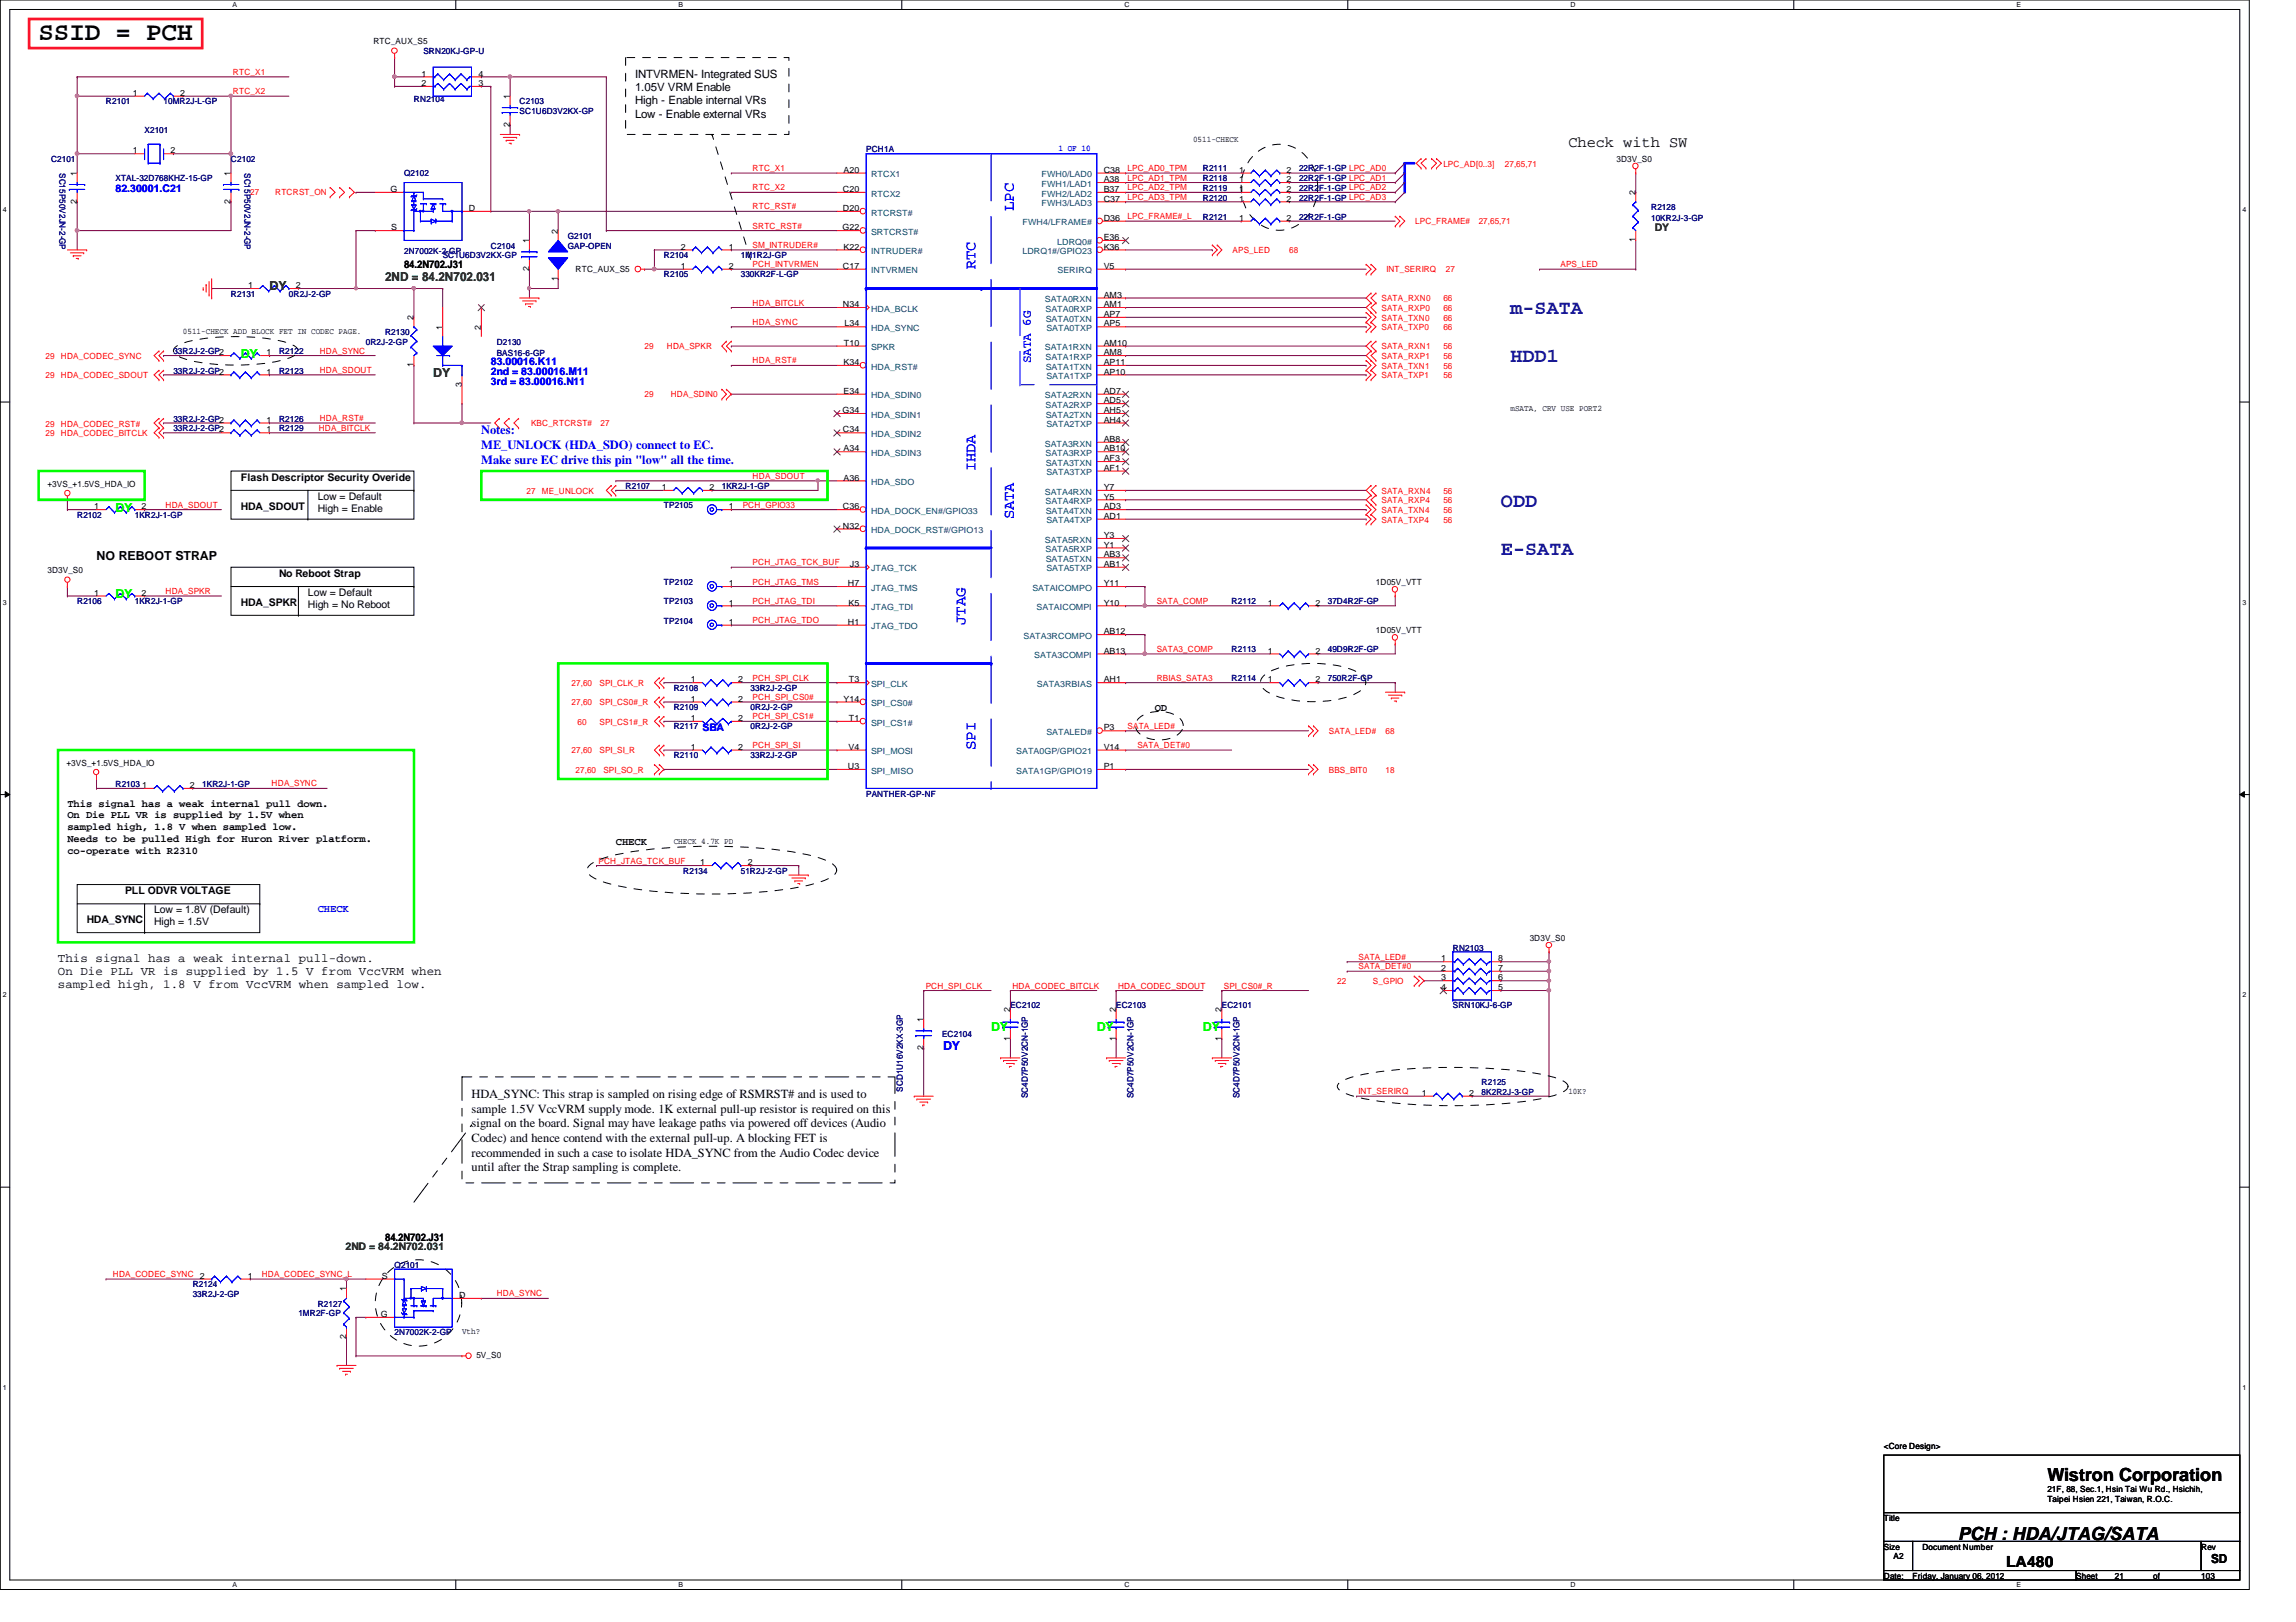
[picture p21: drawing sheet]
<svg xmlns="http://www.w3.org/2000/svg" width="297mm" height="210mm" viewBox="0 0 297 210" stroke-linecap="round" stroke-linejoin="round" font-family="sans-serif">
<defs><g id="words">
<text font-size="3.3" x="5" y="5.2">SSID = PCH</text>
<g font-size="2.6" fill="#0000a0">
<text x="195.4" y="40.7">m-SATA</text>
<text x="195.4" y="46.9">HDD1</text>
<text x="194.2" y="65.6">ODD</text>
<text x="194.2" y="71.8">E-SATA</text>
</g>
<g font-size="2.3">
<text x="264.9" y="191.7">Wistron Corporation</text>
<text x="253.3" y="199.3">PCH : HDA/JTAG/SATA</text>
</g>
<g font-size="2">
<text x="202.9" y="19">Check with SW</text>
<text x="259.5" y="202.7">LA480</text>
</g>
<g font-size="2" fill="#00f">
<text x="131.1" y="27.3" transform="rotate(-90 131.1 27.3)">LPC</text>
<text x="126.2" y="34.8" transform="rotate(-90 126.2 34.8)">RTC</text>
<text x="126.2" y="61" transform="rotate(-90 126.2 61)">IHDA</text>
<text x="131.1" y="67.2" transform="rotate(-90 131.1 67.2)">SATA</text>
<text x="124.9" y="80.9" transform="rotate(-90 124.9 80.9)">JTAG</text>
<text x="126.2" y="97.1" transform="rotate(-90 126.2 97.1)">SPI</text>
</g>
<g font-size="1.6" fill="#008000">
<text x="34.9" y="37.6">DY</text>
<text x="49.8" y="36.4">2ND = 84.2N702.031</text>
<text x="56" y="48.8">DY</text>
</g>
<g font-size="1.6" fill="#0f0">
<text x="31.2" y="46.3">DY</text>
<text x="14.9" y="66.2">DY</text>
<text x="14.9" y="77.4">DY</text>
<text x="128.2" y="133.4">DY</text>
<text x="141.9" y="133.4">DY</text>
<text x="155.6" y="133.4">DY</text>
</g>
<g font-size="1.6" fill="#00f">
<text x="133.3" y="47" transform="rotate(-90 133.3 47)">SATA 6G</text>
<text x="62.3" y="56.2">Notes:</text>
<text x="62.3" y="58.1">ME_UNLOCK (HDA_SDO) connect to EC.</text>
<text x="62.3" y="60">Make sure EC drive this pin &quot;low&quot; all the time.</text>
<text x="122" y="135.9">DY</text>
</g>
<g font-size="1.6">
<text x="12.5" y="72.4">NO REBOOT STRAP</text>
<text x="7.5" y="124.5">This signal has a weak internal pull-down.</text>
<text x="7.5" y="126.2">On Die PLL VR is supplied by 1.5 V from VccVRM when</text>
<text x="7.5" y="127.8">sampled high, 1.8 V from VccVRM when sampled low.</text>
<text x="61" y="142.1">HDA_SYNC: This strap is sampled on rising edge of RSMRST# and is used to</text>
<text x="61" y="144">sample 1.5V VccVRM supply mode. 1K external pull-up resistor is required on this</text>
<text x="61" y="145.9">signal on the board. Signal may have leakage paths via powered off devices (Audio</text>
<text x="61" y="147.8">Codec) and hence contend with the external pull-up. A blocking FET is</text>
<text x="61" y="149.7">recommended in such a case to isolate HDA_SYNC from the Audio Codec device</text>
<text x="61" y="151.6">until after the Strap sampling is complete.</text>
<text x="286" y="202.3">SD</text>
</g>
<g font-size="1.5">
<text x="82.2" y="10">INTVRMEN- Integrated SUS</text>
<text x="82.2" y="11.8">1.05V VRM Enable</text>
<text x="82.2" y="13.5">High - Enable internal VRs</text>
<text x="82.2" y="15.2">Low - Enable external VRs</text>
</g>
<g font-size="1.4" fill="#00f">
<text x="14.9" y="24.9">82.30001.C21</text>
<text x="63.5" y="47.3">83.00016.K11</text>
<text x="63.5" y="49.8">3rd = 83.00016.N11</text>
<text x="63.5" y="48.6">2nd = 83.00016.M11</text>
<text x="90.9" y="94.6">SBA</text>
<text x="41.1" y="118.1">CHECK</text>
</g>
<g font-size="1.4" fill="#008000">
<text x="214.1" y="29.9">DY</text>
<text x="44.7" y="161.8">2ND = 84.2N702.031</text>
</g>
<g font-size="1.4">
<text x="52.3" y="34.6">84.2N702.J31</text>
<text x="31.2" y="66">HDA_SDOUT</text>
<text x="31.2" y="62.2">Flash Descriptor Security Overide</text>
<text x="41.1" y="64.7">Low = Default</text>
<text x="41.1" y="66.3">High = Enable</text>
<text x="36.1" y="74.7">No Reboot Strap</text>
<text x="39.8" y="77.1">Low = Default</text>
<text x="31.2" y="78.4">HDA_SPKR</text>
<text x="39.8" y="78.7">High = No Reboot</text>
<text x="149.4" y="91.9">OD</text>
<text x="8.7" y="104.4">This signal has a weak internal pull down.</text>
<text x="8.7" y="105.9">On Die PLL VR is supplied by 1.5V when</text>
<text x="8.7" y="107.4">sampled high, 1.8 V when sampled low.</text>
<text x="8.7" y="109">Needs to be pulled High for Huron River platform.</text>
<text x="8.7" y="110.5">co-operate with R2310</text>
<text x="79.7" y="109.3">CHECK</text>
<text x="11.2" y="119.5">HDA_SYNC</text>
<text x="16.2" y="115.7">PLL ODVR VOLTAGE</text>
<text x="19.9" y="118.2">Low = 1.8V (Default)</text>
<text x="19.9" y="119.8">High = 1.5V</text>
<text x="49.8" y="160.6">84.2N702.J31</text>
</g>
<g font-size="1.1">
<text x="48.3" y="5.8">RTC_AUX_S5</text>
<text x="54.5" y="9.9">1</text>
<text x="54.5" y="11.1">2</text>
<text x="61.9" y="11.1">3</text>
<text x="61.9" y="9.9">4</text>
<text x="17.2" y="12.4">1</text>
<text x="23.3" y="12.4">2</text>
<text x="66" y="16.4" transform="rotate(-90 66 16.4)">2</text>
<text x="66" y="12.8" transform="rotate(-90 66 12.8)">1</text>
<text x="9.9" y="22.7" transform="rotate(-90 9.9 22.7)">1</text>
<text x="17.2" y="19.9">1</text>
<text x="22.1" y="19.9">2</text>
<text x="29.8" y="22.7" transform="rotate(-90 29.8 22.7)">1</text>
<text x="109.1" y="22.4">A20</text>
<text x="142.8" y="22.4">C38</text>
<text x="142.8" y="23.6">A38</text>
<text x="154.3" y="18.3">0511-CHECK</text>
<text x="160.3" y="23.6">1</text>
<text x="160.3" y="22.4">1</text>
<text x="166.5" y="23.6">2</text>
<text x="166.5" y="22.4">2</text>
<text x="209.1" y="21">3D3V_S0</text>
<text x="9.9" y="26.4" transform="rotate(-90 9.9 26.4)">2</text>
<text x="29.8" y="26.4" transform="rotate(-90 29.8 26.4)">2</text>
<text x="50.5" y="24.8">G</text>
<text x="50.6" y="29.8">S</text>
<text x="60.7" y="27.3">D</text>
<text x="109" y="29.8">G22</text>
<text x="109" y="24.8">C20</text>
<text x="109" y="27.3">D20</text>
<text x="142.8" y="24.8">B37</text>
<text x="142.8" y="26.1">C37</text>
<text x="142.8" y="28.6">D36</text>
<text x="160.3" y="24.8">1</text>
<text x="160.3" y="28.6">1</text>
<text x="160.3" y="26.1">1</text>
<text x="166.5" y="24.8">2</text>
<text x="166.5" y="28.6">2</text>
<text x="166.5" y="26.1">2</text>
<text x="211.6" y="25.2" transform="rotate(-90 211.6 25.2)">2</text>
<text x="68.4" y="35.1" transform="rotate(-90 68.4 35.1)">2</text>
<text x="68.4" y="31.5" transform="rotate(-90 68.4 31.5)">1</text>
<text x="72.2" y="30.2" transform="rotate(-90 72.2 30.2)">2</text>
<text x="74.5" y="35.1">RTC_AUX_S5</text>
<text x="88.1" y="32.3">2</text>
<text x="88.1" y="34.8">1</text>
<text x="94.3" y="32.3">1</text>
<text x="94.3" y="34.8">2</text>
<text x="109" y="34.8">C17</text>
<text x="109.1" y="32.3">K22</text>
<text x="142.8" y="32.3">K36</text>
<text x="142.8" y="31.1">E36</text>
<text x="142.8" y="34.8">V5</text>
<text x="211.6" y="31.4" transform="rotate(-90 211.6 31.4)">1</text>
<text x="32.1" y="37.3">1</text>
<text x="38.3" y="37.3">2</text>
<text x="53.5" y="41.4" transform="rotate(-90 53.5 41.4)">2</text>
<text x="72.2" y="36.4" transform="rotate(-90 72.2 36.4)">1</text>
<text x="109" y="39.8">N34</text>
<text x="142.8" y="38.5">AM3</text>
<text x="142.8" y="39.8">AM1</text>
<text x="142.8" y="41">AP7</text>
<text x="23.7" y="43.2">0511-CHECK ADD BLOCK FET IN CODEC PAGE.</text>
<text x="34.5" y="46">1</text>
<text x="53.5" y="47.5" transform="rotate(-90 53.5 47.5)">1</text>
<text x="57.2" y="42.7" transform="rotate(-90 57.2 42.7)">1</text>
<text x="62.2" y="42.7" transform="rotate(-90 62.2 42.7)">2</text>
<text x="109.1" y="47.2">K34</text>
<text x="109.2" y="44.7">T10</text>
<text x="109.3" y="42.2">L34</text>
<text x="142.8" y="42.2">AP5</text>
<text x="142.8" y="44.7">AM10</text>
<text x="142.8" y="46">AM8</text>
<text x="142.8" y="47.2">AP11</text>
<text x="34.5" y="48.5">1</text>
<text x="59.7" y="50" transform="rotate(-90 59.7 50)">3</text>
<text x="109" y="53.5">G34</text>
<text x="109.1" y="51">E34</text>
<text x="142.8" y="48.5">AP10</text>
<text x="142.8" y="51">AD7</text>
<text x="142.8" y="52.2">AD5</text>
<text x="142.8" y="53.5">AH5</text>
<text x="195.4" y="53.2">mSATA, CRV USE PORT2</text>
<text x="34.5" y="56">1</text>
<text x="34.5" y="54.7">1</text>
<text x="109" y="56">C34</text>
<text x="109.1" y="58.4">A34</text>
<text x="142.8" y="54.7">AH4</text>
<text x="142.8" y="57.2">AB8</text>
<text x="142.8" y="58.4">AB10</text>
<text x="142.8" y="59.7">AF3</text>
<text x="6.1" y="63">+3VS_+1.5VS_HDA_IO</text>
<text x="12.2" y="65.9">1</text>
<text x="18.3" y="65.9">2</text>
<text x="85.6" y="63.4">1</text>
<text x="91.8" y="63.4">2</text>
<text x="94.3" y="65.9">1</text>
<text x="109" y="65.9">C36</text>
<text x="109.1" y="62.2">A36</text>
<text x="142.8" y="60.9">AF1</text>
<text x="142.8" y="63.4">Y7</text>
<text x="142.8" y="64.6">Y5</text>
<text x="142.8" y="65.9">AD3</text>
<text x="109" y="68.4">N32</text>
<text x="142.8" y="67.1">AD1</text>
<text x="142.8" y="69.6">Y3</text>
<text x="142.8" y="70.9">Y1</text>
<text x="6.1" y="74.2">3D3V_S0</text>
<text x="12.2" y="77.1">1</text>
<text x="18.3" y="77.1">2</text>
<text x="94.3" y="75.9">1</text>
<text x="109.7" y="75.9">H7</text>
<text x="109.9" y="73.4">J3</text>
<text x="142.8" y="72.1">AB3</text>
<text x="142.8" y="73.4">AB1</text>
<text x="142.8" y="75.9">Y11</text>
<text x="178" y="75.7">1D05V_VTT</text>
<text x="94.3" y="78.4">1</text>
<text x="94.3" y="80.9">1</text>
<text x="109.7" y="80.9">H1</text>
<text x="109.8" y="78.4">K5</text>
<text x="142.8" y="78.4">Y10</text>
<text x="142.8" y="82.1">AB12</text>
<text x="164" y="78.4">1</text>
<text x="170.2" y="78.4">2</text>
<text x="178" y="82">1D05V_VTT</text>
<text x="89.4" y="88.3">1</text>
<text x="95.5" y="88.3">2</text>
<text x="109.8" y="88.3">T3</text>
<text x="142.8" y="84.6">AB13</text>
<text x="142.8" y="88.3">AH1</text>
<text x="164" y="84.6">1</text>
<text x="164" y="88.3">1</text>
<text x="170.2" y="84.6">2</text>
<text x="170.2" y="88.3">2</text>
<text x="89.4" y="93.3">1</text>
<text x="89.4" y="90.8">1</text>
<text x="95.5" y="93.3">2</text>
<text x="95.5" y="90.8">2</text>
<text x="109.1" y="90.8">Y14</text>
<text x="109.8" y="93.3">T1</text>
<text x="142.8" y="94.5">P3</text>
<text x="8.6" y="99.1">+3VS_+1.5VS_HDA_IO</text>
<text x="18.4" y="102">1</text>
<text x="24.6" y="102">2</text>
<text x="89.4" y="97">1</text>
<text x="95.5" y="97">2</text>
<text x="109.7" y="99.5">U3</text>
<text x="109.8" y="97">V4</text>
<text x="142.8" y="97">V14</text>
<text x="142.8" y="99.5">P1</text>
<text x="87.2" y="109.2">CHECK 4.7K PD</text>
<text x="90.6" y="112">1</text>
<text x="96.7" y="112">2</text>
<text x="186.4" y="124.4">1</text>
<text x="186.4" y="125.6">2</text>
<text x="193.8" y="125.6">7</text>
<text x="193.8" y="124.4">8</text>
<text x="197.9" y="121.8">3D3V_S0</text>
<text x="130.7" y="131" transform="rotate(-90 130.7 131)">2</text>
<text x="144.4" y="131" transform="rotate(-90 144.4 131)">2</text>
<text x="158" y="131" transform="rotate(-90 158 131)">2</text>
<text x="186.4" y="126.9">3</text>
<text x="186.4" y="128.1">4</text>
<text x="193.8" y="128.1">5</text>
<text x="193.8" y="126.9">6</text>
<text x="119.5" y="135.9" transform="rotate(-90 119.5 135.9)">2</text>
<text x="119.5" y="132.2" transform="rotate(-90 119.5 132.2)">1</text>
<text x="130.7" y="134.7" transform="rotate(-90 130.7 134.7)">1</text>
<text x="144.4" y="134.7" transform="rotate(-90 144.4 134.7)">1</text>
<text x="158" y="134.7" transform="rotate(-90 158 134.7)">1</text>
<text x="183.9" y="141.8">1</text>
<text x="190.1" y="141.8">2</text>
<text x="202.9" y="141.6">10K?</text>
<text x="25.9" y="165.5">2</text>
<text x="32" y="165.5">1</text>
<text x="44.8" y="167.1" transform="rotate(-90 44.8 167.1)">1</text>
<text x="49.4" y="165.5">S</text>
<text x="59.4" y="168">D</text>
<text x="44.8" y="173.3" transform="rotate(-90 44.8 173.3)">2</text>
<text x="49.3" y="170.4">G</text>
<text x="59.8" y="172.7">Vth?</text>
<text x="61.6" y="175.8">5V_S0</text>
<text x="243.7" y="187.5">&lt;Core Design&gt;</text>
<text x="243.7" y="196.8">Title</text>
<text x="264.9" y="193.1">21F, 88, Sec.1, Hsin Tai Wu Rd., Hsichih,</text>
<text x="264.9" y="194.4">Taipei Hsien 221, Taiwan, R.O.C.</text>
<text x="243.7" y="200.5">Size</text>
<text x="245" y="201.8">A2</text>
<text x="248.7" y="200.5">Document Number</text>
<text x="284.8" y="200.5">Rev</text>
<text x="243.7" y="204.3">Date:</text>
<text x="247.4" y="204.3">Friday, January 06, 2012</text>
<text x="268.6" y="204.3">Sheet</text>
<text x="273.6" y="204.3">21</text>
<text x="278.6" y="204.3">of</text>
<text x="284.8" y="204.3">103</text>
</g>
<g font-size="1.1" fill="#f00">
<text x="30.1" y="9.7">RTC_X1</text>
<text x="30.1" y="12.2">RTC_X2</text>
<text x="97.4" y="22.1">RTC_X1</text>
<text x="145.9" y="22.1">LPC_AD0_TPM</text>
<text x="145.9" y="23.4">LPC_AD1_TPM</text>
<text x="186.7" y="21.6">LPC_AD[0..3]</text>
<text x="194.7" y="21.6">27,65,71</text>
<text x="32.4" y="25.2">27</text>
<text x="35.6" y="25.2">RTCRST_ON</text>
<text x="97.4" y="24.6">RTC_X2</text>
<text x="97.4" y="29.6">SRTC_RST#</text>
<text x="97.4" y="27.1">RTC_RST#</text>
<text x="145.9" y="24.6">LPC_AD2_TPM</text>
<text x="145.9" y="25.9">LPC_AD3_TPM</text>
<text x="145.9" y="28.4">LPC_FRAME#_L</text>
<text x="183.1" y="29">LPC_FRAME#</text>
<text x="191.3" y="29">27,65,71</text>
<text x="97.4" y="32.1">SM_INTRUDER#</text>
<text x="97.4" y="34.6">PCH_INTVRMEN</text>
<text x="159.5" y="32.8">APS_LED</text>
<text x="166.8" y="32.8">68</text>
<text x="179.4" y="35.3">INT_SERIRQ</text>
<text x="187.1" y="35.3">27</text>
<text x="201.9" y="34.6">APS_LED</text>
<text x="97.4" y="39.5">HDA_BITCLK</text>
<text x="178.7" y="41.5">SATA_TXN0</text>
<text x="178.7" y="40.3">SATA_RXP0</text>
<text x="178.7" y="39">SATA_RXN0</text>
<text x="186.7" y="41.5">66</text>
<text x="186.7" y="39">66</text>
<text x="186.7" y="40.3">66</text>
<text x="5.9" y="46.5">29</text>
<text x="7.9" y="46.5">HDA_CODEC_SYNC</text>
<text x="41.4" y="45.8">HDA_SYNC</text>
<text x="83.4" y="45.2">29</text>
<text x="86.3" y="45.2">HDA_SPKR</text>
<text x="97.4" y="47">HDA_RST#</text>
<text x="97.4" y="42">HDA_SYNC</text>
<text x="178.7" y="42.8">SATA_TXP0</text>
<text x="178.7" y="47.7">SATA_TXN1</text>
<text x="178.7" y="46.5">SATA_RXP1</text>
<text x="178.7" y="45.2">SATA_RXN1</text>
<text x="186.7" y="42.8">66</text>
<text x="186.7" y="47.7">56</text>
<text x="186.7" y="45.2">56</text>
<text x="186.7" y="46.5">56</text>
<text x="5.9" y="49">29</text>
<text x="7.9" y="49">HDA_CODEC_SDOUT</text>
<text x="41.4" y="48.3">HDA_SDOUT</text>
<text x="83.4" y="51.4">29</text>
<text x="86.8" y="51.4">HDA_SDIN0</text>
<text x="178.7" y="49">SATA_TXP1</text>
<text x="186.7" y="49">56</text>
<text x="5.9" y="55.2">29</text>
<text x="5.9" y="56.4">29</text>
<text x="7.9" y="55.2">HDA_CODEC_RST#</text>
<text x="7.9" y="56.4">HDA_CODEC_BITCLK</text>
<text x="41.2" y="55.8">HDA_BITCLK</text>
<text x="41.4" y="54.5">HDA_RST#</text>
<text x="68.7" y="55.1">KBC_RTCRST#</text>
<text x="77.7" y="55.1">27</text>
<text x="21.4" y="65.7">HDA_SDOUT</text>
<text x="68.1" y="63.9">27</text>
<text x="70.1" y="63.9">ME_UNLOCK</text>
<text x="96.1" y="65.7">PCH_GPIO33</text>
<text x="97.4" y="62">HDA_SDOUT</text>
<text x="178.7" y="65.2">SATA_RXP4</text>
<text x="178.7" y="63.9">SATA_RXN4</text>
<text x="186.7" y="63.9">56</text>
<text x="186.7" y="65.2">56</text>
<text x="178.7" y="66.4">SATA_TXN4</text>
<text x="178.7" y="67.6">SATA_TXP4</text>
<text x="186.7" y="66.4">56</text>
<text x="186.7" y="67.6">56</text>
<text x="21.4" y="76.9">HDA_SPKR</text>
<text x="97.4" y="75.6">PCH_JTAG_TMS</text>
<text x="97.4" y="73.2">PCH_JTAG_TCK_BUF</text>
<text x="97.4" y="78.1">PCH_JTAG_TDI</text>
<text x="97.4" y="80.6">PCH_JTAG_TDO</text>
<text x="149.6" y="78.1">SATA_COMP</text>
<text x="74" y="88.8">27,60</text>
<text x="77.6" y="88.8">SPI_CLK_R</text>
<text x="97.4" y="88.1">PCH_SPI_CLK</text>
<text x="149.6" y="88.1">RBIAS_SATA3</text>
<text x="149.6" y="84.4">SATA3_COMP</text>
<text x="74" y="91.3">27,60</text>
<text x="74.7" y="93.8">60</text>
<text x="77.6" y="91.3">SPI_CS0#_R</text>
<text x="77.6" y="93.8">SPI_CS1#_R</text>
<text x="97.4" y="90.6">PCH_SPI_CS0#</text>
<text x="97.4" y="93.1">PCH_SPI_CS1#</text>
<text x="145.9" y="94.3">SATA_LED#</text>
<text x="171.9" y="95">SATA_LED#</text>
<text x="179.2" y="95">68</text>
<text x="35.1" y="101.8">HDA_SYNC</text>
<text x="74" y="97.5">27,60</text>
<text x="74.5" y="100">27,60</text>
<text x="77.6" y="97.5">SPI_SI_R</text>
<text x="78.1" y="100">SPI_SO_R</text>
<text x="97.4" y="96.8">PCH_SPI_SI</text>
<text x="147.1" y="96.8">SATA_DET#0</text>
<text x="171.9" y="100">BBS_BIT0</text>
<text x="179.2" y="100">18</text>
<text x="77.4" y="111.8">PCH_JTAG_TCK_BUF</text>
<text x="175.8" y="125.4">SATA_DET#0</text>
<text x="175.8" y="124.2">SATA_LED#</text>
<text x="119.8" y="127.9">PCH_SPI_CLK</text>
<text x="131" y="127.9">HDA_CODEC_BITCLK</text>
<text x="144.6" y="127.9">HDA_CODEC_SDOUT</text>
<text x="158.3" y="127.9">SPI_CS0#_R</text>
<text x="173" y="127.4">22</text>
<text x="177.6" y="127.4">S_GPIO</text>
<text x="175.8" y="141.6">INT_SERIRQ</text>
<text x="14.6" y="165.3">HDA_CODEC_SYNC</text>
<text x="33.9" y="165.3">HDA_CODEC_SYNC_L</text>
<text x="64.3" y="167.8">HDA_SYNC</text>
</g>
<g font-size="1.1" fill="#000080">
<text x="54.8" y="7">SRN20KJ-GP-U</text>
<text x="13.7" y="13.5">R2101</text>
<text x="18.7" y="17.2">X2101</text>
<text x="21.2" y="13.5">10MR2J-L-GP</text>
<text x="53.5" y="13.3">RN2104</text>
<text x="67.2" y="13.5">C2103</text>
<text x="67.2" y="14.7">SC1U6D3V2KX-GP</text>
<text x="6.6" y="21">C2101</text>
<text x="7.7" y="22.4" transform="rotate(90 7.7 22.4)">SC15P50V2JN-2-GP</text>
<text x="14.9" y="23.5">XTAL-32D768KHZ-15-GP</text>
<text x="29.9" y="21">C2102</text>
<text x="31.6" y="22.4" transform="rotate(90 31.6 22.4)">SC15P50V2JN-2-GP</text>
<text x="52.3" y="22.8">Q2102</text>
<text x="112.1" y="19.7">PCH1A</text>
<text x="155.6" y="23.5">R2118</text>
<text x="155.6" y="22.2">R2111</text>
<text x="168.1" y="23.5">22R2F-1-GP LPC_AD1</text>
<text x="168.1" y="22.2">22R2F-1-GP LPC_AD0</text>
<text x="155.6" y="24.7">R2119</text>
<text x="155.6" y="28.4">R2121</text>
<text x="155.6" y="26">R2120</text>
<text x="168.1" y="24.7">22R2F-1-GP LPC_AD2</text>
<text x="168.1" y="28.4">22R2F-1-GP</text>
<text x="168.1" y="26">22R2F-1-GP LPC_AD3</text>
<text x="213.6" y="27.2">R2128</text>
<text x="213.6" y="28.7">10KR2J-3-GP</text>
<text x="52.3" y="32.9">2N7002K-2-GP</text>
<text x="57.3" y="33.4">SC1U6D3V2KX-GP</text>
<text x="63.5" y="32.2">C2104</text>
<text x="73.4" y="30.9">G2101</text>
<text x="73.4" y="32.2">GAP-OPEN</text>
<text x="85.9" y="33.4">R2104</text>
<text x="85.9" y="35.9">R2105</text>
<text x="95.8" y="33.4">1M1R2J-GP</text>
<text x="95.8" y="35.9">330KR2F-L-GP</text>
<text x="29.9" y="38.4">R2131</text>
<text x="37.4" y="38.4">0R2J-2-GP</text>
<text x="22.4" y="45.8">33R2J-2-GP2</text>
<text x="36.1" y="45.8">R2122</text>
<text x="47.3" y="44.6">0R2J-2-GP</text>
<text x="49.8" y="43.3">R2130</text>
<text x="64.3" y="44.6">D2130</text>
<text x="64.3" y="46.1">BAS16-6-GP</text>
<text x="22.4" y="48.3">33R2J-2-GP2</text>
<text x="36.1" y="48.3">R2123</text>
<text x="22.4" y="55.8">33R2J-2-GP2</text>
<text x="22.4" y="54.6">33R2J-2-GP2</text>
<text x="36.1" y="55.8">R2129</text>
<text x="36.1" y="54.6">R2126</text>
<text x="80.9" y="63.3">R2107</text>
<text x="85.9" y="65.7">TP2105</text>
<text x="93.4" y="63.3">1KR2J-1-GP</text>
<text x="10" y="67">R2102</text>
<text x="17.4" y="67">1KR2J-1-GP</text>
<text x="85.9" y="75.7">TP2102</text>
<text x="10" y="78.2">R2106</text>
<text x="17.4" y="78.2">1KR2J-1-GP</text>
<text x="85.9" y="78.2">TP2103</text>
<text x="85.9" y="80.7">TP2104</text>
<text x="159.3" y="78.2">R2112</text>
<text x="171.8" y="78.2">37D4R2F-GP</text>
<text x="87.2" y="89.4">R2108</text>
<text x="97.1" y="89.4">33R2J-2-GP</text>
<text x="159.3" y="84.4">R2113</text>
<text x="159.3" y="88.2">R2114</text>
<text x="171.8" y="84.4">49D9R2F-GP</text>
<text x="171.8" y="88.2">750R2F-GP</text>
<text x="87.2" y="94.4">R2117</text>
<text x="87.2" y="91.9">R2109</text>
<text x="97.1" y="94.4">0R2J-2-GP</text>
<text x="97.1" y="91.9">0R2J-2-GP</text>
<text x="14.9" y="101.9">R2103</text>
<text x="26.2" y="101.9">1KR2J-1-GP</text>
<text x="87.2" y="98.1">R2110</text>
<text x="97.1" y="98.1">33R2J-2-GP</text>
<text x="112.1" y="103.1">PANTHER-GP-NF</text>
<text x="88.4" y="113.1">R2134</text>
<text x="95.8" y="113.1">51R2J-2-GP</text>
<text x="188" y="123">RN2103</text>
<text x="130.7" y="130.5">EC2102</text>
<text x="144.4" y="130.5">EC2103</text>
<text x="158.1" y="130.5">EC2101</text>
<text x="188" y="130.5">SRN10KJ-6-GP</text>
<text x="121.9" y="134.2">EC2104</text>
<text x="116.8" y="141.3" transform="rotate(-90 116.8 141.3)">SCD1U16V2KX-3GP</text>
<text x="133" y="142.1" transform="rotate(-90 133 142.1)">SC4D7P50V2CN-1GP</text>
<text x="146.6" y="142.1" transform="rotate(-90 146.6 142.1)">SC4D7P50V2CN-1GP</text>
<text x="160.4" y="142.1" transform="rotate(-90 160.4 142.1)">SC4D7P50V2CN-1GP</text>
<text x="191.7" y="140.4">R2125</text>
<text x="191.7" y="141.7">8K2R2J-3-GP</text>
<text x="24.9" y="166.6">R2124</text>
<text x="24.9" y="167.8">33R2J-2-GP</text>
<text x="51.1" y="164.1">Q2101</text>
<text x="38.6" y="170.3">1MR2F-GP</text>
<text x="41.1" y="169.1">R2127</text>
<text x="51.1" y="172.8">2N7002K-2-GP</text>
</g>
<g font-size="1.1" fill="#004080">
<text x="112.7" y="22.9">RTCX1</text>
<text x="134.7" y="22.9">FWH0/LAD0</text>
<text x="112.7" y="25.4">RTCX2</text>
<text x="112.7" y="27.9">RTCRST#</text>
<text x="132.3" y="29.2">FWH4/LFRAME#</text>
<text x="134.7" y="24.2">FWH1/LAD1</text>
<text x="134.7" y="25.4">FWH2/LAD2</text>
<text x="134.7" y="26.7">FWH3/LAD3</text>
<text x="112.7" y="35.4">INTVRMEN</text>
<text x="112.7" y="32.9">INTRUDER#</text>
<text x="112.7" y="30.4">SRTCRST#</text>
<text x="132.3" y="32.9">LDRQ1#/GPIO23</text>
<text x="136.8" y="31.7">LDRQ0#</text>
<text x="136.8" y="35.4">SERIRQ</text>
<text x="112.7" y="40.3">HDA_BCLK</text>
<text x="135.2" y="39.1">SATA0RXN</text>
<text x="135.3" y="40.3">SATA0RXP</text>
<text x="135.3" y="41.6">SATA0TXN</text>
<text x="112.7" y="42.8">HDA_SYNC</text>
<text x="112.7" y="47.8">HDA_RST#</text>
<text x="112.7" y="45.3">SPKR</text>
<text x="135.2" y="45.3">SATA1RXN</text>
<text x="135.3" y="46.6">SATA1RXP</text>
<text x="135.3" y="47.8">SATA1TXN</text>
<text x="135.4" y="42.8">SATA0TXP</text>
<text x="112.7" y="51.6">HDA_SDIN0</text>
<text x="135.2" y="51.6">SATA2RXN</text>
<text x="135.3" y="52.8">SATA2RXP</text>
<text x="135.4" y="49.1">SATA1TXP</text>
<text x="112.7" y="54.1">HDA_SDIN1</text>
<text x="112.7" y="56.6">HDA_SDIN2</text>
<text x="112.7" y="59">HDA_SDIN3</text>
<text x="135.2" y="57.8">SATA3RXN</text>
<text x="135.3" y="59">SATA3RXP</text>
<text x="135.3" y="54.1">SATA2TXN</text>
<text x="135.4" y="55.3">SATA2TXP</text>
<text x="112.7" y="62.8">HDA_SDO</text>
<text x="135.2" y="64">SATA4RXN</text>
<text x="135.3" y="65.2">SATA4RXP</text>
<text x="135.3" y="60.3">SATA3TXN</text>
<text x="135.4" y="61.5">SATA3TXP</text>
<text x="112.7" y="66.5">HDA_DOCK_EN#/GPIO33</text>
<text x="112.7" y="69">HDA_DOCK_RST#/GPIO13</text>
<text x="135.2" y="70.2">SATA5RXN</text>
<text x="135.3" y="71.5">SATA5RXP</text>
<text x="135.3" y="66.5">SATA4TXN</text>
<text x="135.4" y="67.7">SATA4TXP</text>
<text x="112.7" y="74">JTAG_TCK</text>
<text x="112.7" y="76.5">JTAG_TMS</text>
<text x="133.6" y="76.5">SATAICOMPO</text>
<text x="135.3" y="72.7">SATA5TXN</text>
<text x="135.4" y="74">SATA5TXP</text>
<text x="112.7" y="79">JTAG_TDI</text>
<text x="112.7" y="81.4">JTAG_TDO</text>
<text x="132.4" y="82.7">SATA3RCOMPO</text>
<text x="134.1" y="79">SATAICOMPI</text>
<text x="112.7" y="88.9">SPI_CLK</text>
<text x="133.8" y="85.2">SATA3COMPI</text>
<text x="134.2" y="88.9">SATA3RBIAS</text>
<text x="112.7" y="91.4">SPI_CS0#</text>
<text x="112.7" y="93.9">SPI_CS1#</text>
<text x="135.4" y="95.1">SATALED#</text>
<text x="112.7" y="97.6">SPI_MOSI</text>
<text x="112.7" y="100.1">SPI_MISO</text>
<text x="131.5" y="97.6">SATA0GP/GPIO21</text>
<text x="131.5" y="100.1">SATA1GP/GPIO19</text>
</g>
<text font-size="1.1" fill="#00f" x="136.9" y="19.6">1 OF 10</text>
<g font-size=".9">
<text x="30.1" y=".9">A</text>
<text x="87.8" y=".9">B</text>
<text x="145.5" y=".9">C</text>
<text x="203.2" y=".9">D</text>
<text x="260.9" y=".9">E</text>
<text x=".4" y="27.4">4</text>
<text x="290.1" y="27.4">4</text>
<text x=".4" y="78.2">3</text>
<text x="290.1" y="78.2">3</text>
<text x=".4" y="129">2</text>
<text x="290.1" y="129">2</text>
<text x=".4" y="179.8">1</text>
<text x="290.1" y="179.8">1</text>
<text x="30.1" y="205.4">A</text>
<text x="87.8" y="205.4">B</text>
<text x="145.5" y="205.4">C</text>
<text x="203.2" y="205.4">D</text>
<text x="260.9" y="205.4">E</text>
</g>
</g></defs>
<path d="M0 0h291v205.7h-291zM1.3 1.2h288.5v203.3h-288.5z" fill="none" stroke="#000" stroke-width=".13"/>
<g fill="#fff">
<path d="M30.1 .1h.5v1h-.5z"/>
<path d="M30.1 204.6h.5v1h-.5z"/>
</g>
<path d="M59 0v1.2M59 204.5v1.2" fill="none" stroke="#000" stroke-width=".13"/>
<g fill="#fff">
<path d="M87.8 .1h.6v1h-.6z"/>
<path d="M87.8 204.6h.6v1h-.6z"/>
</g>
<path d="M116.7 0v1.2M116.7 204.5v1.2" fill="none" stroke="#000" stroke-width=".13"/>
<g fill="#fff">
<path d="M145.5 .1h.6v1h-.6z"/>
<path d="M145.5 204.6h.6v1h-.6z"/>
</g>
<path d="M174.4 0v1.2M174.4 204.5v1.2" fill="none" stroke="#000" stroke-width=".13"/>
<g fill="#fff">
<path d="M203.2 .1h.6v1h-.6z"/>
<path d="M203.2 204.6h.6v1h-.6z"/>
</g>
<path d="M232.1 0v1.2M232.1 204.5v1.2" fill="none" stroke="#000" stroke-width=".13"/>
<g fill="#fff">
<path d="M260.9 .1h.6v1h-.6z"/>
<path d="M260.9 204.6h.6v1h-.6z"/>
<path d="M.4 26.6h.5v1h-.5z"/>
<path d="M290.1 26.6h.5v1h-.5z"/>
<path d="M.4 77.4h.5v1h-.5z"/>
<path d="M290.1 77.4h.5v1h-.5z"/>
</g>
<path d="M0 52h1.3M289.8 52h1.2" fill="none" stroke="#000" stroke-width=".13"/>
<g fill="#fff">
<path d="M.4 128.2h.5v1h-.5z"/>
<path d="M290.1 128.2h.5v1h-.5z"/>
</g>
<path d="M0 102.8h1.3M.7 102.4l.6 .4-.6 .4zM289.8 102.8l.6-.4v.8zM289.8 102.8h1.2" fill="none" stroke="#000" stroke-width=".13"/>
<path d="M.7 102.4l.6 .4-.6 .4zM289.8 102.8l.6-.4v.8z" fill="#000"/>
<g fill="#fff">
<path d="M.4 179h.5v1h-.5z"/>
<path d="M290.1 179h.5v1h-.5z"/>
</g>
<path d="M0 153.6h1.3M289.8 153.6h1.2" fill="none" stroke="#000" stroke-width=".13"/>
<g fill="none" stroke="#800040" stroke-width=".13">
<path d="M51.1 11.2h.1M51.1 9.9h.1M51.1 11.2h3.7M51.1 9.9v1.3M63.5 11.2h.1M63.5 11.2v16.1M94.6 39.8h.1M94.6 39.8h13.7M145.6 38.6h.1M145.6 39.8h.1M145.6 22.4h.1M145.6 23.6h.1"/>
<path d="M145.6 24.9h.1M145.6 26.1h.1M145.6 38.6h31.1M145.6 39.8h31.1M145.6 32.3h11.2M145.6 22.4h15M145.6 23.6h15M145.6 24.9h15M145.6 26.1h15M156.8 32.3h.1M94.6 47.3h.1M94.6 42.3h.1"/>
<path d="M94.6 42.3h13.7M94.6 47.3h13.7M145.6 41.1h31.1M145.6 42.3h31.1M176.7 41.1h.1M176.7 42.3h.1M8.7 75.9h.1M8.7 77.1h.1M8.7 77.1h3.8M8.7 75.9v1.2M18.7 77.1h.1M18.7 77.1h10"/>
<path d="M79.7 63.5h.1M79.7 62.2h.1M79.7 63.5h6.2M79.7 62.2h28.6M92.1 63.5h.1M94.6 66h.1M94.6 75.9h.1M94.6 78.4h.1M94.6 66h13.7M94.6 75.9h13.7M94.6 78.4h13.7M105.8 62.2h.1"/>
<path d="M105.8 62.2v1.3h-13.7M145.6 64.7h.1M145.6 63.5h.1M145.6 75.9h.1M145.6 63.5h31.1M145.6 66h31.1M145.6 67.2h31.1M145.6 64.7h31.1M145.6 75.9h2.5M148.1 75.9h.1M148.1 75.9v2.5M176.7 66h.1"/>
<path d="M176.7 67.2h.1M85.9 88.3h.1M85.9 97.1h.1M85.9 90.8h.1M85.9 99.6h.1M85.9 88.3h3.7M85.9 97.1h3.7M85.9 90.8h3.7M85.9 99.6h22.4M94.6 80.9h.1M94.6 80.9h13.7M95.8 88.3h12.5"/>
<path d="M95.8 97.1h12.5M95.8 90.8h12.5M108.3 88.3h.1M108.3 97.1h.1M108.3 90.8h.1M145.6 94.6h.1M145.6 94.6h23.7M12.5 102h.1M12.5 100.8h.1M12.5 102h6.2M12.5 100.8v1.2M24.9 102h.1"/>
<path d="M24.9 102h17.4M130.7 134.4h.1M130.7 128.2h.1M130.7 128.2h11.2M130.7 128.2v2.5M130.7 134.4v2.5M158.1 134.4h.1M158.1 128.2h.1M158.1 128.2v2.5M158.1 134.4v2.5M158.1 128.2h11.2M174.3 125.7h.1"/>
<path d="M174.3 125.7h12.4M184.2 126.9h.1M184.2 126.9h2.5M194.2 126.9h.1M200.4 123.2h.1M200.4 125.7h.1M200.4 123.2v1.3M200.4 125.7v1.2h-6.2"/>
</g>
<path d="M105.6 62h.3l.1 .2-.1 .1-.1 .1-.2-.1z" fill-rule="evenodd" fill="#f0f"/>
<path d="M105.6 62h.3l.1 .2-.1 .1-.1 .1-.2-.1z" fill="none" stroke="#f0f" stroke-width=".13"/>
<g fill="none" stroke="#800040" stroke-width=".13">
<path d="M62.3 11.2h.1M62.3 11.2h1.2M83.4 34.8h.1M83.4 34.8h1.3M21.2 54.7h.1M21.2 48.5h.1M21.2 56h.1M21.2 54.7h7.5M21.2 48.5h7.5M21.2 56h7.5M34.9 54.7h.1M34.9 48.5h.1"/>
<path d="M34.9 56h.1M34.9 54.7h13.7M34.9 48.5h13.7M34.9 56h13.7M94.6 44.8h.1M94.6 51h.1M94.6 44.8h13.7M94.6 51h13.7M145.6 78.4h.1M145.6 78.4h18.7M148.1 78.4h.1M145.6 88.3h.1"/>
<path d="M145.6 88.3h18.7M170.5 88.3h.1M170.5 88.3h10M180.5 88.3h.1M180.5 88.3v1.3M194.2 125.7h.1M194.2 125.7h6.2"/>
</g>
<path d="M147.9 78.2h.4v.2v.1l-.2 .1-.2-.1z" fill-rule="evenodd" fill="#f0f"/>
<path d="M147.9 78.2h.4v.2v.1l-.2 .1-.2-.1z" fill="none" stroke="#f0f" stroke-width=".13"/>
<path d="M84.7 32.3h.1M84.7 32.3h3.7M8.7 64.7h.1M8.7 66h.1M8.7 64.7v1.3M8.7 66h3.8M194.2 124.5h.1M194.2 124.5h6.2" fill="none" stroke="#800040" stroke-width=".13"/>
<path d="M200.2 124.3h.3l.1 .1-.1 .2h-.1h-.2z" fill-rule="evenodd" fill="#f0f"/>
<path d="M200.2 124.3h.3l.1 .1-.1 .2h-.1h-.2z" fill="none" stroke="#f0f" stroke-width=".13"/>
<path d="M18.7 66h.1M18.7 66h10M94.6 73.4h.1M94.6 73.4h13.7M170.5 78.4h.1M170.5 78.4h10M200.4 124.5h.1M200.4 124.5v1.2" fill="none" stroke="#800040" stroke-width=".13"/>
<path d="M200.2 125.5h.3l.1 .1-.1 .2-.1 .1-.2-.1z" fill-rule="evenodd" fill="#f0f"/>
<path d="M200.2 125.5h.3l.1 .1-.1 .2-.1 .1-.2-.1z" fill="none" stroke="#f0f" stroke-width=".13"/>
<path d="M84.7 32.3h.1M84.7 34.8h.1M84.7 32.3v2.5M84.7 34.8h3.7" fill="none" stroke="#800040" stroke-width=".13"/>
<path d="M84.5 34.6h.3l.1 .2-.1 .2-.2 .1-.1-.1z" fill-rule="evenodd" fill="#f0f"/>
<path d="M84.5 34.6h.3l.1 .2-.1 .2-.2 .1-.1-.1z" fill="none" stroke="#f0f" stroke-width=".13"/>
<g fill="none" stroke="#800040" stroke-width=".13">
<path d="M10 9.9h.1M10 12.4h.1M10 9.9v2.5M10 12.4h7.4M10 9.9h27.4M23.7 12.4h.1M23.7 12.4h13.7M29.9 12.4h.1M29.9 26.1h.1M29.9 26.1v3.7M94.6 24.9h.1M94.6 32.3h.1"/>
<path d="M94.6 24.9h13.7M94.6 32.3h13.7M194.2 128.2h.1M194.2 128.2h6.2M200.4 128.2h.1M200.4 128.2v13.7"/>
</g>
<path d="M200.2 128h.3l.1 .1-.1 .2-.1 .1-.2-.1z" fill-rule="evenodd" fill="#f0f"/>
<path d="M200.2 128h.3l.1 .1-.1 .2-.1 .1-.2-.1z" fill="none" stroke="#f0f" stroke-width=".13"/>
<path d="M10 19.9h.1M10 19.9v2.5" fill="none" stroke="#800040" stroke-width=".13"/>
<path d="M9.8 19.7h.3l.1 .2-.1 .1-.2 .1-.1-.1z" fill-rule="evenodd" fill="#f0f"/>
<path d="M9.8 19.7h.3l.1 .2-.1 .1-.2 .1-.1-.1z" fill="none" stroke="#f0f" stroke-width=".13"/>
<path d="M29.9 19.9h.1M29.9 19.9v2.5" fill="none" stroke="#800040" stroke-width=".13"/>
<path d="M29.7 19.7h.3l.1 .2-.1 .1-.2 .1-.1-.1z" fill-rule="evenodd" fill="#f0f"/>
<path d="M29.7 19.7h.3l.1 .2-.1 .1-.2 .1-.1-.1z" fill="none" stroke="#f0f" stroke-width=".13"/>
<path d="M10 26.1h.1M10 29.8h.1M10 26.1v6.2M10 29.8h19.9" fill="none" stroke="#800040" stroke-width=".13"/>
<path d="M9.8 29.6h.3l.1 .2-.1 .2-.2 .1-.1-.1z" fill-rule="evenodd" fill="#f0f"/>
<path d="M9.8 29.6h.3l.1 .2-.1 .2-.2 .1-.1-.1z" fill="none" stroke="#f0f" stroke-width=".13"/>
<path d="M29.9 12.4h.1M29.9 12.4v7.5M78.4 29.8h.1M78.4 29.8h29.9" fill="none" stroke="#800040" stroke-width=".13"/>
<path d="M29.7 12.3h.3l.1 .1-.1 .1-.2 .1-.1-.1z" fill-rule="evenodd" fill="#f0f"/>
<path d="M29.7 12.3h.3l.1 .1-.1 .1-.2 .1-.1-.1z" fill="none" stroke="#f0f" stroke-width=".13"/>
<path d="M10 12.4h.1M10 12.4v7.5M66 9.9h.1M66 9.9h12.4M63.5 27.3h.1M63.5 27.3h5M94.6 34.8h.1M94.6 34.8h13.7" fill="none" stroke="#800040" stroke-width=".13"/>
<path d="M9.8 12.3h.3l.1 .1-.1 .1-.2 .1-.1-.1z" fill-rule="evenodd" fill="#f0f"/>
<path d="M9.8 12.3h.3l.1 .1-.1 .1-.2 .1-.1-.1z" fill="none" stroke="#f0f" stroke-width=".13"/>
<path d="M22.4 19.9h.1M22.4 19.9h7.5M78.4 9.9h.1M78.4 9.9v19.9M68.5 27.3h.1M68.5 27.3v3.8M72.2 27.3h.1M72.2 27.3h36.1M94.6 22.4h.1M94.6 22.4h13.7" fill="none" stroke="#800040" stroke-width=".13"/>
<path d="M72 27.2h.3l.1 .1-.1 .2-.1 .1-.2-.1z" fill-rule="evenodd" fill="#f0f"/>
<path d="M72 27.2h.3l.1 .1-.1 .2-.1 .1-.2-.1z" fill="none" stroke="#f0f" stroke-width=".13"/>
<path d="M51.1 7.5h.1M51.1 9.9h.1M51.1 7.5v2.4M51.1 9.9h3.7" fill="none" stroke="#800040" stroke-width=".13"/>
<path d="M50.9 9.8h.3l.1 .1-.1 .2-.2 .1-.1-.1z" fill-rule="evenodd" fill="#f0f"/>
<path d="M50.9 9.8h.3l.1 .1-.1 .2-.2 .1-.1-.1z" fill="none" stroke="#f0f" stroke-width=".13"/>
<path d="M62.3 9.9h.1M62.3 9.9h3.7M66 16.2h.1M66 9.9h.1M66 9.9v2.5M66 16.2v1.2" fill="none" stroke="#800040" stroke-width=".13"/>
<path d="M65.8 9.8h.3l.1 .1-.1 .2-.1 .1-.2-.1z" fill-rule="evenodd" fill="#f0f"/>
<path d="M65.8 9.8h.3l.1 .1-.1 .2-.1 .1-.2-.1z" fill="none" stroke="#f0f" stroke-width=".13"/>
<path d="M180.5 77.1h.1M180.5 77.1v1.3M145.6 82.1h.1M145.6 84.6h.1M145.6 82.1h2.5M145.6 84.6h18.7M148.1 82.1h.1M148.1 84.6h.1M148.1 82.1v2.5" fill="none" stroke="#800040" stroke-width=".13"/>
<path d="M147.9 84.4h.4v.2v.2h-.2h-.2z" fill-rule="evenodd" fill="#f0f"/>
<path d="M147.9 84.4h.4v.2v.2h-.2h-.2z" fill="none" stroke="#f0f" stroke-width=".13"/>
<path d="M170.5 84.6h.1M180.5 83.4h.1M180.5 83.4v1.2h-10M144.4 134.4h.1M144.4 128.2h.1M144.4 128.2v2.5M144.4 134.4v2.5M144.4 128.2h11.2" fill="none" stroke="#800040" stroke-width=".13"/>
<path d="M181.7 21.1h1.3" fill="none" stroke="#00f" stroke-width=".34"/>
<circle cx="181.7" cy="21.1" r=".17" fill="#00f"/>
<g fill="none" stroke="#800040" stroke-width=".13">
<path d="M145.6 34.8h.1M145.6 28.6h15M145.6 34.8h31.1M160.6 28.6h.1M166.8 26.1h.1M166.8 28.6h.1M166.8 26.1h13.7M166.8 28.6h13.7M21.2 46h.1M21.2 46h7.5M34.9 46h.1M34.9 46h13.7"/>
<path d="M145.6 97.1h.1M145.6 99.6h.1M145.6 97.1h13.7M145.6 99.6h23.7M77.2 112h.1M77.2 112h13.7M97.1 112h.1M97.1 112h6.2M103.3 112h.1M103.3 112v1.2M175.5 141.9h.1M175.5 141.9h8.7"/>
<path d="M190.5 141.9h.1M190.5 141.9h9.9"/>
</g>
<path d="M181.7 23.6v1.3" fill="none" stroke="#00f" stroke-width=".34"/>
<circle cx="181.7" cy="23.6" r=".17" fill="#00f"/>
<path d="M200.4 126.9h.1M200.4 126.9v1.3" fill="none" stroke="#800040" stroke-width=".13"/>
<path d="M200.2 126.8h.3l.1 .1-.1 .2h-.1h-.2z" fill-rule="evenodd" fill="#f0f"/>
<path d="M200.2 126.8h.3l.1 .1-.1 .2h-.1h-.2z" fill="none" stroke="#f0f" stroke-width=".13"/>
<path d="M181.7 21.1v1.3" fill="none" stroke="#00f" stroke-width=".34"/>
<circle cx="181.7" cy="21.1" r=".17" fill="#00f"/>
<path d="M166.8 22.4h.1M166.8 22.4h13.7" fill="none" stroke="#800040" stroke-width=".13"/>
<path d="M181.7 22.4v1.2" fill="none" stroke="#00f" stroke-width=".34"/>
<circle cx="181.7" cy="22.4" r=".17" fill="#00f"/>
<g fill="none" stroke="#800040" stroke-width=".13">
<path d="M166.8 23.6h.1M166.8 24.9h.1M166.8 23.6h13.7M166.8 24.9h13.7M145.6 44.8h.1M145.6 46h.1M145.6 47.3h31.1M145.6 48.5h31.1M145.6 44.8h31.1M145.6 46h31.1M176.7 47.3h.1M176.7 48.5h.1"/>
<path d="M174.3 124.5h.1M174.3 124.5h12.4M44.8 165.5h.1M44.8 165.5v1.3M46.1 170.5h.1M46.1 175.5h.1M46.1 170.5v5M46.1 175.5h13.7M62.3 168h.1M62.3 168h8.6"/>
</g>
<path d="M44.6 165.3h.4v.2v.2h-.2h-.2z" fill-rule="evenodd" fill="#f0f"/>
<path d="M44.6 165.3h.4v.2v.2h-.2h-.2z" fill="none" stroke="#f0f" stroke-width=".13"/>
<path d="M68.5 37.3h.1M68.5 37.3h3.7M13.7 165.5h.1M13.7 165.5h12.5M32.4 165.5h.1M32.4 165.5h14.9M44.8 165.5h.1M44.8 173h.1M44.8 173v3.7M46.1 170.5h1.2M47.3 170.5h.1" fill="none" stroke="#800040" stroke-width=".13"/>
<path d="M68.3 37.1h.3l.1 .2-.1 .1-.2 .1-.1-.1z" fill-rule="evenodd" fill="#f0f"/>
<path d="M68.3 37.1h.3l.1 .2-.1 .1-.2 .1-.1-.1z" fill="none" stroke="#f0f" stroke-width=".13"/>
<path d="M68.5 34.8h.1M68.5 37.3h.1M68.5 27.3h.1M68.5 34.8v3.8M68.5 27.3h3.7M72.2 36.1h.1M72.2 27.3h.1M72.2 27.3v2.5M72.2 36.1v1.2" fill="none" stroke="#800040" stroke-width=".13"/>
<path d="M68.3 27.2h.3l.1 .1-.1 .2-.2 .1-.1-.1z" fill-rule="evenodd" fill="#f0f"/>
<path d="M68.3 27.2h.3l.1 .1-.1 .2-.2 .1-.1-.1z" fill="none" stroke="#f0f" stroke-width=".13"/>
<path d="M46.1 24.9h.1M46.1 24.9h2.5M53.5 47.3h.1M53.5 47.3v7.4M59.8 54.7h.1M59.8 52.2h.1M59.8 54.7h3.7M59.8 52.2v2.5" fill="none" stroke="#800040" stroke-width=".13"/>
<path d="M59.6 54.5h.3l.1 .2-.1 .2h-.2h-.1z" fill-rule="evenodd" fill="#f0f"/>
<path d="M59.6 54.5h.3l.1 .2-.1 .2h-.2h-.1z" fill="none" stroke="#f0f" stroke-width=".13"/>
<path d="M53.5 37.3h.1M53.5 37.3h3.8M57.3 37.3h.1M57.3 37.3v2.5M53.5 54.7h.1M53.5 54.7h6.3" fill="none" stroke="#800040" stroke-width=".13"/>
<path d="M53.4 37.1h.3l.1 .2-.1 .1-.2 .1-.1-.1z" fill-rule="evenodd" fill="#f0f"/>
<path d="M53.4 37.1h.3l.1 .2-.1 .1-.2 .1-.1-.1z" fill="none" stroke="#f0f" stroke-width=".13"/>
<path d="M46.1 29.8h.1M46.1 29.8v7.5" fill="none" stroke="#800040" stroke-width=".13"/>
<path d="M45.9 37.1h.3l.1 .2-.1 .1-.1 .1-.2-.1z" fill-rule="evenodd" fill="#f0f"/>
<path d="M45.9 37.1h.3l.1 .2-.1 .1-.1 .1-.2-.1z" fill="none" stroke="#f0f" stroke-width=".13"/>
<g fill="none" stroke="#800040" stroke-width=".13">
<path d="M10 19.9h.1M10 19.9h7.4M27.4 37.3h.1M27.4 37.3h5M38.6 37.3h.1M38.6 37.3h14.9M46.1 37.3h.1M46.1 29.8h2.5M48.6 29.8h.1M53.5 37.3h.1M53.5 37.3v3.8M180.5 22.4h.1"/>
<path d="M180.5 23.6h.1M180.5 24.9h.1M180.5 26.1h.1M181.7 21.1l-1.2 1.3M181.7 22.4l-1.2 1.2M181.7 23.6l-1.2 1.3M181.7 24.9l-1.2 1.2M199.2 34.8h.1M199.2 34.8h12.4M211.6 24.9h.1M211.6 34.8h.1M211.6 22.4v2.5"/>
<path d="M211.6 31.1v3.7M85.9 93.3h.1M85.9 93.3h3.7M95.8 93.3h12.5M108.3 93.3h.1M119.5 128.2h.1M119.5 135.6h.1M119.5 128.2h8.7M119.5 128.2v3.7M119.5 135.6v6.3"/>
</g>
<g fill="none" stroke="#f00" stroke-width=".13">
<path d="M51.1 7.5h.1M51.1 6.9v.6M64.7 17.4h2.5M65.1 17.8h1.7M65.5 18.2h.1M65.5 18.2h1M65.9 18.5h.2M66.1 18.5h.1M66.8 17.8h.1M67.2 17.4h.1M8.7 32.3h2.5M9.1 32.7h1.7"/>
<path d="M9.5 33.1h.1M9.5 33.1h1M9.9 33.4h.2M10.1 33.4h.1M10.8 32.7h.1M11.2 32.3h.1M26.3 37.5h.1M26.3 37.2v.3M26.7 36.8h.1M26.7 36.8v1M27 38.2h.1M27 36.4v1.8"/>
<path d="M27.4 38.6h.1M27.4 36.1v2.5M42.7 25.5h.1M42.7 24.3h.1M42.7 24.3l.6 .6-.6 .6M43.9 24.3h.1M43.9 25.5h.1M43.9 24.3l.7 .6-.7 .6M45.2 25.5h.1M45.2 24.3h.1M45.2 24.3l.6 .6-.6 .6M57.3 39.8v3.8"/>
<path d="M62.3 39.8v3.8M67.2 38.6h2.5M67.6 38.9h1.7M68 39.3h.1M68 39.3h1M68.4 39.7h.2M68.6 39.7h.1M69.3 38.9h.1M69.7 38.6h.1M82.9 34.8h.5M83.4 34.8h.1M156.8 31.7h.1"/>
<path d="M156.8 33h.1M156.8 31.7l.7 .6-.7 .7M157.5 31.7h.1M157.5 33h.1M157.5 31.7l.6 .6-.6 .7M176.7 34.2h.1M176.7 35.5h.1M176.7 34.2l.7 .6-.7 .7M177.4 34.2h.1M177.4 35.5h.1M177.4 39.2h.1M177.4 37.9h.1"/>
<path d="M177.4 34.2l.6 .6-.6 .7M177.4 39.2l-.7 .6 1.3 1.3-.6 .6M177.4 37.9l-.7 .7 .7 .6M178 39.2h.1M178 37.9h.1M178 39.2l-.6 .6 .6 .6M178 37.9l-.6 .7 .6 .6M180.5 28h.1M180.5 29.3h.1M180.5 28l.6 .6-.6 .7M181.1 28h.1M181.1 29.3h.1"/>
<path d="M181.1 28l.6 .6-.6 .7M183.9 21.8h.1M183.9 20.5h.1M183.9 20.5l-.7 .6 .7 .7M184.5 21.8h.1M184.5 20.5h.1M184.5 20.5l-.6 .6 .6 .7M185.2 20.5h.1M185.2 21.8h.1M185.2 20.5l.6 .6-.6 .7M185.8 21.8h.1M185.8 20.5h.1"/>
<path d="M185.8 20.5l.7 .6-.7 .7M211.6 22.4h.1M211.6 21.9v.5M20.6 47.9h.1M20.6 49.1h.1M20.6 45.4h.1M20.6 46.7h.1M20.6 54.1h.1M20.6 55.4h.1M20.6 56.6h.1M20.6 47.9l-.7 .6 .7 .6M20.6 45.4l-.7 .6 .7 .7"/>
<path d="M20.6 54.1l-.7 .6 .7 .7M20.6 55.4l-.7 .6 .7 .6M21.2 47.9h.1M21.2 49.1h.1M21.2 45.4h.1M21.2 46.7h.1M21.2 54.1h.1M21.2 55.4h.1M21.2 56.6h.1M21.2 47.9l-.6 .6 .6 .6M21.2 45.4l-.6 .6 .6 .7M21.2 54.1l-.6 .6 .6 .7"/>
<path d="M21.2 55.4l-.6 .6 .6 .6M59.8 48.5v3.7M64.6 55.4h.1M64.6 54.1h.1M64.6 54.1l-.6 .6 .6 .7M65.9 54.1h.1M65.9 55.4h.1M65.9 54.1l-.7 .6 .7 .7M67.1 55.4h.1M67.1 54.1h.1M67.1 54.1l-.6 .6 .6 .7M93.4 51.6h.1"/>
<path d="M93.4 50.4h.1M93.4 50.4l.6 .6-.6 .6M94 44.2h.1M94 45.4h.1M94 50.4h.1M94 51.6h.1M94 44.2l-.6 .6 .6 .6M94 50.4l.6 .6-.6 .6M94.6 44.2h.1M94.6 45.4h.1M94.6 44.2l-.6 .6 .6 .6M176.7 40.4h.1"/>
<path d="M176.7 41.7h.1M176.7 42.9h.1M176.7 46.7h.1M176.7 47.9h.1M176.7 49.1h.1M176.7 40.4l.7 .7-.7 .6M176.7 41.7l.7 .6-.7 .6M176.7 46.7l.7 .6-.7 .6M176.7 47.9l.7 .6-.7 .6M177.4 40.4h.1M177.4 41.7h.1M177.4 42.9h.1"/>
<path d="M177.4 46.7h.1M177.4 47.9h.1M177.4 49.1h.1M177.4 45.4h.1M177.4 44.2h.1M177.4 41.7l.6 .6-.6 .6M177.4 45.4l-.7 .6 1.3 1.3-.6 .6M177.4 47.9l.6 .6-.6 .6M177.4 44.2l-.7 .6 .7 .6M178 40.4h.1M178 46.7h.1M178 45.4h.1"/>
<path d="M178 44.2h.1M178 45.4l-.6 .6 .6 .7M178 44.2l-.6 .6 .6 .6M8.7 75.9h.1M8.7 64.7h.1M8.7 64.2v.5M8.7 75.4v.5M79.1 62.8h.1M79.1 64.1h.1M79.1 62.8l-.7 .7 .7 .6M79.7 62.8h.1M79.7 64.1h.1"/>
<path d="M79.7 62.8l-.6 .7 .6 .6M176.7 65.3h.1M176.7 66.6h.1M176.7 67.8h.1M176.7 65.3l.7 .7-.7 .6M176.7 66.6l.7 .6-.7 .6M177.4 65.3h.1M177.4 66.6h.1M177.4 67.8h.1M177.4 64.1h.1M177.4 62.8h.1M177.4 64.1l-.7 .6 1.3 1.3-.6 .6"/>
<path d="M177.4 66.6l.6 .6-.6 .6M177.4 62.8l-.7 .7 .7 .6M178 65.3h.1M178 64.1h.1M178 62.8h.1M178 64.1l-.6 .6 .6 .6M178 62.8l-.6 .7 .6 .6M180.5 77.1h.1M180.5 76.7v.4M84.7 98.9h.1M84.7 98.9l.6 .7-.6 .6M85.3 87.7h.1"/>
<path d="M85.3 89h.1M85.3 90.2h.1M85.3 91.5h.1M85.3 98.9h.1M85.3 96.4h.1M85.3 97.7h.1M85.3 92.7h.1M85.3 93.9h.1M85.3 87.7l-.6 .6 .6 .7M85.3 90.2l-.6 .6 .6 .7M85.3 98.9l.6 .7-.6 .6M85.3 96.4l-.6 .7 .6 .6"/>
<path d="M85.3 92.7l-.6 .6 .6 .6M85.9 87.7h.1M85.9 89h.1M85.9 90.2h.1M85.9 91.5h.1M85.9 96.4h.1M85.9 97.7h.1M85.9 92.7h.1M85.9 93.9h.1M85.9 87.7l-.6 .6 .6 .7M85.9 90.2l-.6 .6 .6 .7M85.9 96.4l-.6 .7 .6 .6"/>
<path d="M85.9 92.7l-.6 .6 .6 .6M169.3 93.9h.1M169.3 95.2h.1M169.3 98.9h.1M169.3 93.9l.6 .7-.6 .6M169.3 98.9l.6 .7-.6 .6M169.9 93.9h.1M169.9 95.2h.1M169.9 98.9h.1M169.9 93.9l.6 .7-.6 .6M169.9 98.9l.6 .7-.6 .6M179.2 89.6h2.5"/>
<path d="M179.6 90h1.8M180 90.3h.1M180 90.3h1M180.4 90.7h.2M180.5 83.4h.1M180.5 82.9v.5M180.6 90.7h.1M181.4 90h.1M181.7 89.6h.1M12.5 100.8h.1M12.5 100.3v.5M18.7 102h1.2"/>
<path d="M23.7 102h1.2M84.7 100.2h.1M85.3 100.2h.1M102.1 113.2h2.5M102.4 113.6h1.8M102.8 114h.1M102.8 114h1M103.2 114.3h.3M103.5 114.3h.1M104.2 113.6h.1M104.6 113.2h.1M169.3 100.2h.1"/>
<path d="M169.9 100.2h.1M129.5 136.9h.1M129.5 136.9h2.4M129.8 137.2h.1M129.8 137.2h1.8M130.2 137.6h1M130.6 138h.1M130.6 138h.2M130.7 130.7v1.2M130.7 133.1v1.3M131.2 137.6h.1M143.2 136.9h.1"/>
<path d="M143.2 136.9h2.4M143.5 137.2h.1M143.5 137.2h1.8M143.9 137.6h1M144.3 138h.1M144.3 138h.2M144.9 137.6h.1M156.8 136.9h.1M156.8 136.9h2.5M157.2 137.2h.1M157.2 137.2h1.8M157.6 137.6h1"/>
<path d="M157.9 138h.1M157.9 138h.3M158.6 137.6h.1M183 127.6h.1M183 126.3h.1M183 126.3l.6 .6-.6 .7M183.6 126.3h.1M183.6 127.6h.1M183.6 126.3l.6 .6-.6 .7M200.4 123.2h.1M200.4 122.7v.5M118.3 141.9h.1"/>
<path d="M118.3 141.9h2.4M118.6 142.2h.1M118.6 142.2h1.8M119 142.6h1M119.4 143h.1M119.4 143h.2M120 142.6h.1M43.6 176.7h.1M43.6 176.7h2.5M43.9 177.1h.1M43.9 177.1h1.8M44.3 177.5h1"/>
<path d="M44.7 177.8h.1M44.7 177.8h.3M45.3 177.5h.1M59.8 175.5h.1M59.8 175.5h.5"/>
<circle cx="51" cy="6.6" r=".36"/>
<circle cx="82.5" cy="34.8" r=".37"/>
<circle cx="211.6" cy="21.5" r=".35"/>
<circle cx="8.7" cy="63.8" r=".35"/>
<circle cx="8.7" cy="75" r=".34"/>
<circle cx="180.4" cy="76.3" r=".35"/>
<circle cx="12.4" cy="99.9" r=".34"/>
<circle cx="180.4" cy="82.5" r=".35"/>
<circle cx="200.4" cy="122.3" r=".36"/>
<circle cx="60.6" cy="175.4" r=".35"/>
</g>
<g fill="none" stroke="#000" stroke-width=".13">
<path d="M29.9 73.4h23.6v6.2h-23.6zM29.9 61h23.6v6.2h-23.6zM29.9 75.9h23.6M29.9 63.5h23.6M38.6 79.6h.1M38.6 75.9v3.7M39.8 67.2h.1M39.8 63.5v3.7M53.5 75.9h.1M53.5 63.5h.1M10 114.5h23.6v6.2h-23.6zM10 117h23.6"/>
<path d="M18.7 117v3.7M33.6 117h.1M18.7 120.7h.1M243.7 188.3h46.1v7.4h-46.1zM243.7 195.7h46.1v3.8h-46.1zM243.7 199.5h3.7v3.7h-3.7zM247.4 199.5h37.4v3.7h-37.4zM284.8 199.5h5v3.7h-5zM243.7 203.2h24.9v1.3h-24.9zM268.6 203.2h21.2v1.3h-21.2z"/>
</g>
<path d="M5 61h13.7v3.7h-13.7zM62.3 61h44.8v3.7h-44.8zM7.5 97.1h46v24.9h-46zM72.2 85.9h34.9v14.9h-34.9z" fill="none" stroke="#0f0" stroke-width=".34"/>
<path d="M59.8 139.4h56v13.7h-56zM53.5 155.6l7.5-10M61 145.6h.1" fill="none" stroke="#000" stroke-width=".13" stroke-dasharray="3 1 1 1 1 1"/>
<path d="M3.8 2.5h22.4v3.7h-22.4z" fill="none" stroke="#f00" stroke-width=".34"/>
<g fill="none" stroke="#000" stroke-width=".13" stroke-dasharray="1 1 1 1 1 1 1 1">
<path d="M80.9 7.5h21.2v9.9h-21.2zM92.1 17.4h.1M97.1 33.6l-5-16.2M162 20.3a4.7 4.7 0 0 1 7.9 1.4 5.8 5.8 0 0 1-2.8 7.8 4.8 4.8 0 0 1-6.3-3.5 6.1 6.1 0 0 1 1.2-5.7zM22.5 45.1a4.1 4.1 0 0 1 2.3-1 29.9 29.9 0 0 1 12.2 .2 1.85 1.85 0 0 1 1.6 1.1 1.87 1.87 0 0 1-1.6 1.1 27.9 27.9 0 0 1-13 0 1.85 1.85 0 0 1-1.6-1.1zM147.2 93.1a4.3 4.3 0 0 1 5.6 0 1.27 1.27 0 0 1-.4 2 4.3 4.3 0 0 1-5.2-.4 1.21 1.21 0 0 1 0-1.6zM163.5 87.5a9 9 0 0 1 5.2-1.6 13.9 13.9 0 0 1 7.1 1.2 1.25 1.25 0 0 1 .5 2.1 9 9 0 0 1-5.2 1.6 13.6 13.6 0 0 1-7.1-1.2 1.26 1.26 0 0 1-.5-2.1zM76.4 111.8a15.9 15.9 0 0 1 6.4-1.7 73.4 73.4 0 0 1 21.4 .4 9.9 9.9 0 0 1 3.5 1.3l.4 .4 .1 .4-.1 .4a5.2 5.2 0 0 1-2.8 1.4 64.2 64.2 0 0 1-19.1 1.1 35 35 0 0 1-8.4-1.4l-1.4-.7-.3-.4-.2-.4 .2-.4zM173.1 140.3a5 5 0 0 1 2.6-1.1 72.6 72.6 0 0 1 20.8-.6 16.9 16.9 0 0 1 5.9 1.4l.3 .3 .2 .3-.2 .3a5.1 5.1 0 0 1-2.5 1.1 70.9 70.9 0 0 1-20.8 .6 16.7 16.7 0 0 1-5.9-1.4l-.4-.3-.1-.3z"/>
<circle cx="54.1" cy="168.6" r="5.6"/>
</g>
<g fill="none" stroke="#00f" stroke-width=".13">
<path d="M20.3 101.7h.1M20.3 101.7l-.4 .3M20.3 101.7l.7 .7M21 102.4h.1M21.8 101.7h.1M21.8 101.7l-.8 .7M21.8 101.7l.8 .7M22.6 102.4h.1M23.3 101.7h.1M23.3 101.7l-.7 .7M23.3 101.7l.4 .3M23.7 102h.1"/>
<path d="M129.7 132.9h.1M129.7 132.9h2M129.7 132.3h2M130.7 132.9h.1M130.7 132.3h.1M130.7 131.9v.4M130.7 132.9v.2M131.7 132.3h.1"/>
</g>
<path d="M61.9 39.4l.8 .8M62.6 39.4l-.8 .8" fill="none" stroke="#804000" stroke-width=".13"/>
<path d="M56 44.8h2.5l-1.2 1.2z" fill="#00f"/>
<path d="M56 44.8h2.5l-1.2 1.2zM56.5 46h1.7M57.3 44.8h.1M57.3 47.3h.1M57.3 43.6v1.2M57.3 46v1.3M57.3 47.3h2.5M58.2 46h.1M59.8 47.3h.1M59.8 48.5h.1M59.8 47.3v1.2" fill="none" stroke="#00f" stroke-width=".13"/>
<path d="M56 44.8h2.5l-1.2 1.2z" fill="#00f"/>
<g fill="none" stroke="#00f" stroke-width=".13">
<path d="M18.7 19.3v1.2M19.2 18.7h.1M19.2 18.7v2.4M19.2 18.7h1.5M20.7 18.7h.1M20.7 18.7v2.4M21.2 19.3v1.2M56 8.7h5v3.7h-5zM56 11.2h.1M56 9.9h.3M56 11.2h.3M56.3 9.9h.1"/>
<path d="M56.3 11.2h.1M56.6 9.6h.1M56.6 10.8h.1M56.6 9.6l-.3 .3M56.6 9.6l.8 .7M56.6 10.8l.8 .8M56.6 10.8l-.3 .4M57.4 10.3h.1M57.4 11.6h.1M58.2 9.6h.1M58.2 10.8h.1M58.2 9.6l-.8 .7"/>
<path d="M58.2 9.6l.7 .7M58.2 10.8l.7 .8M58.2 10.8l-.8 .8M58.9 10.3h.1M58.9 11.6h.1M59.6 9.6h.1M59.6 10.8h.1M59.6 9.6l-.7 .7M59.6 9.6l.8 .7M59.6 10.8l.8 .8M59.6 10.8l-.7 .8M60.4 10.3h.1"/>
<path d="M60.4 11.6h.1M60.7 9.9h.1M60.7 11.2h.1M60.7 9.9h.3M60.7 9.9l-.3 .4M60.7 11.2h.3M60.7 11.2l-.3 .4M61 9.9h.1M65 14.6h.1M65 13.9h2M65 14.6h2M66 13.9h.1"/>
<path d="M66 14.6h.1M66 13.7v.2M66 14.6v.3M67 13.9h.1M9 24.5h.1M9 23.9h2M9 24.5h2M10 23.9h.1M10 24.5h.1M10 23.6v.3M10 24.5v.4M11 23.9h.1"/>
<path d="M18.7 20.5h.1M19.2 21.1h.1M19.2 21.1h1.5M20.7 21.1h.1M21.2 20.5h.1M34 37h.1M34 37l-.4 .3M34 37l.8 .7M34.8 37.7h.1M35.5 37h.1M35.5 37l-.7 .7M35.5 37l.7 .7"/>
<path d="M36.2 37.7h.1M37 37h.1M37 37l-.8 .7M37 37l.4 .3M37.4 37.3h.1M67.5 33.2h.1M67.5 32.6h2M67.5 33.2h2M68.5 32.6h.1M68.5 33.2h.1M68.5 32.3v.3M68.5 33.2v.4"/>
<path d="M69.5 32.6h.1M162.2 23.2h.1M162.2 24.5h.1M162.2 23.2l-.4 .4M162.2 23.2l.7 .8M162.2 24.5l-.4 .4M162.2 24.5l.7 .7M162.9 24h.1M162.9 25.2h.1M163.7 23.2h.1M163.7 24.5h.1M163.7 23.2l-.8 .8"/>
<path d="M163.7 23.2l.7 .8M163.7 24.5l-.8 .7M163.7 24.5l.7 .7M164.4 24h.1M164.4 25.2h.1M165.2 23.2h.1M165.2 24.5h.1M165.2 23.2l-.8 .8M165.2 23.2l.4 .4M165.2 24.5l-.8 .7M165.2 24.5l.4 .4M165.6 23.6h.1"/>
<path d="M165.6 24.9h.1M29.9 48.5h.1M30.3 48.1h.1M30.3 48.1l.7 .8M30.3 48.1l-.4 .4M31 48.9h.1M31.7 48.1h.1M31.7 48.1l.8 .8M31.7 48.1l-.7 .8M32.5 48.9h.1M33.3 48.1h.1M33.3 48.1l.3 .4"/>
<path d="M33.3 48.1l-.8 .8M53.2 44.9h.1M53.2 43.4h.1M53.2 44.9l.7 .8M53.2 43.4l.7 .8M53.5 42.3h.1M53.5 42.3l.4 .4M53.9 45.7h.1M53.9 44.2h.1M53.9 42.7h.1M53.9 45.7l-.4 .3M53.9 44.2l-.7 .7"/>
<path d="M53.9 42.7l-.7 .7M56 44.8h2.5l-1.2 1.2zM56.5 46h1.7M57.3 44.8h.1M57.3 47.3h.1M57.3 43.6v1.2M57.3 46v1.3M57.3 47.3h2.5M58.2 46h.1M59.8 47.3h.1M59.8 48.5h.1M59.8 47.3v1.2"/>
<path d="M14.1 65.6h.1M14.1 65.6l-.4 .4M14.1 65.6l.7 .7M14.8 66.3h.1M15.6 65.6h.1M15.6 65.6l-.8 .7M15.6 65.6l.7 .7M16.3 66.3h.1M17.1 65.6h.1M17.1 65.6l-.8 .7M17.1 65.6l.3 .4M17.4 66h.1"/>
<path d="M165.9 78h.1M165.9 78l-.3 .4M165.9 78l.8 .8M166.7 78.8h.1M167.4 78h.1M167.4 78l-.7 .8M167.4 78l.8 .8M168.2 78.8h.1M168.9 78h.1M168.9 78l-.7 .8M168.9 78l.4 .4M169.3 78.4h.1"/>
<path d="M90.9 88.3l.4 .4M91.3 88.7h.1M92 88h.1M92 88l-.7 .7M92 88l.7 .7M92.7 88.7h.1M93.5 88h.1M93.5 88l-.8 .7M93.5 88l.7 .7M94.2 88.7h.1M94.6 88.3h.1M94.6 88.3l-.4 .4"/>
<path d="M165.6 84.6l.3 .4M165.9 85h.1M166.7 84.2h.1M166.7 84.2l-.8 .8M166.7 84.2l.7 .8M167.4 85h.1M168.2 84.2h.1M168.2 84.2l-.8 .8M168.2 84.2l.7 .8M168.9 85h.1M169.3 84.6h.1M169.3 84.6l-.4 .4"/>
<path d="M92.5 111.6h.1M92.5 111.6l-.4 .4M92.5 111.6l.8 .8M93.3 112.4h.1M94 111.6h.1M94 111.6l-.7 .8M94 111.6l.7 .8M94.7 112.4h.1M95.5 111.6h.1M95.5 111.6l-.8 .8M95.5 111.6l.3 .4M95.8 112h.1"/>
<path d="M143.4 132.9h.1M143.4 132.9h2M143.4 132.3h2M144.4 132.9h.1M144.4 132.3h.1M144.4 131.9v.4M144.4 132.9v.2M145.4 132.3h.1M188 125.7h.1M188 128.2h.1M188 123.2h.1M188 129.4h.1"/>
<path d="M188 124.5h.2M188 125.7h.2M188 126.9h.2M188 128.2h.2M188 129.4h5M188 123.2h5M188 123.2v6.2M188.2 124.5h.1M188.2 125.7h.1M188.2 126.9h.1M188.2 128.2h.1M188.6 124.1h.1"/>
<path d="M188.6 125.3h.1M188.6 126.6h.1M188.6 127.8h.1M188.6 124.1l-.4 .4M188.6 124.1l.7 .7M188.6 125.3l.7 .8M188.6 125.3l-.4 .4M188.6 126.6l-.4 .3M188.6 126.6l.7 .7M188.6 127.8l.7 .8M188.6 127.8l-.4 .4M189.3 124.8h.1"/>
<path d="M189.3 126.1h.1M189.3 127.3h.1M189.3 128.6h.1M190.1 124.1h.1M190.1 125.3h.1M190.1 126.6h.1M190.1 127.8h.1M190.1 124.1l-.8 .7M190.1 124.1l.7 .7M190.1 125.3l.7 .8M190.1 125.3l-.8 .8M190.1 126.6l-.8 .7"/>
<path d="M190.1 126.6l.7 .7M190.1 127.8l.7 .8M190.1 127.8l-.8 .8M190.8 124.8h.1M190.8 126.1h.1M190.8 127.3h.1M190.8 128.6h.1M191.6 124.1h.1M191.6 125.3h.1M191.6 126.6h.1M191.6 127.8h.1M191.6 124.1l-.8 .7"/>
<path d="M191.6 124.1l.7 .7M191.6 125.3l.7 .8M191.6 125.3l-.8 .8M191.6 126.6l-.8 .7M191.6 126.6l.7 .7M191.6 127.8l.7 .8M191.6 127.8l-.8 .8M192.3 124.8h.1M192.3 126.1h.1M192.3 127.3h.1M192.3 128.6h.1M192.7 124.5h.1"/>
<path d="M192.7 125.7h.1M192.7 126.9h.1M192.7 128.2h.1M192.7 124.5h.3M192.7 124.5l-.4 .3M192.7 125.7h.3M192.7 125.7l-.4 .4M192.7 126.9h.3M192.7 126.9l-.4 .4M192.7 128.2h.3M192.7 128.2l-.4 .4M193 124.5h.1"/>
<path d="M193 126.9h.1M193 129.4h.1M193 123.2h.1M193 123.2v6.2M27.4 165.5h.1M27.8 165.1h.1M27.8 165.1l.7 .8M27.8 165.1l-.4 .4M28.5 165.9h.1M29.3 165.1h.1M29.3 165.1l.7 .8M29.3 165.1l-.8 .8"/>
<path d="M30 165.9h.1M30.8 165.1h.1M30.8 165.1l.4 .4M30.8 165.1l-.8 .8"/>
</g>
<g fill="none" stroke="#f00" stroke-width=".13">
<path d="M17.4 19.9h1.3M21.2 19.9h1.2M54.8 9.9h1.2M54.8 11.2h1.2M61 9.9h1.3M61 11.2h1.3M66 12.4v1.3M66 14.9v1.3M10 22.4v1.2M10 24.9v1.2M32.4 37.3h1.2M37.4 37.3h1.2"/>
<path d="M68.5 31.1v1.2M68.5 33.6v1.2M72.2 29.8v1.3M72.2 34.8v1.3M160.6 23.6h1.2M160.6 24.9h1.2M165.6 23.6h1.2M165.6 24.9h1.2M28.7 48.5h1.2M33.6 48.5h1.3M53.5 41.1v1.2M53.5 46v1.3"/>
<path d="M12.5 66h1.2M17.4 66h1.3M164.3 78.4h1.3M169.3 78.4h1.2M89.6 88.3h1.3M94.6 88.3h1.2M164.3 84.6h1.3M169.3 84.6h1.2M90.9 112h1.2M95.8 112h1.3M144.4 130.7v1.2M144.4 133.1v1.3"/>
<path d="M186.7 124.5h1.3M186.7 125.7h1.3M186.7 126.9h1.3M186.7 128.2h1.3M193 124.5h1.2M193 125.7h1.2M193 126.9h1.2M193 128.2h1.2M26.2 165.5h1.2M31.2 165.5h1.2"/>
</g>
<path d="M186.3 127.8l.9 .8M187.1 127.8l-.8 .8" fill="none" stroke="#804000" stroke-width=".13"/>
<path d="M70.9 33.4h2.5l-1.2 1.4z" fill="#00f"/>
<path d="M70.9 33.4h2.5l-1.2 1.4z" fill="none" stroke="#00f" stroke-width=".13"/>
<path d="M72.2 31.1l1.2 1.5h-2.5z" fill="#00f"/>
<path d="M72.2 31.1l1.2 1.5h-2.5z" fill="none" stroke="#00f" stroke-width=".13"/>
<path d="M70.9 33.4h2.5l-1.2 1.4z" fill="#00f"/>
<path d="M70.9 33.4h2.5l-1.2 1.4z" fill="none" stroke="#00f" stroke-width=".13"/>
<path d="M72.2 31.1l1.2 1.5h-2.5z" fill="#00f"/>
<g fill="none" stroke="#00f" stroke-width=".13">
<path d="M52.3 29.8h.1M52.3 24.9h2.5M52.3 29.8h1.2M53.3 25.4h.1M53.3 26h.1M53.3 26.5h.1M53.3 27.1h.1M53.3 25.4h.5M53.3 25.4l-.1 .1M53.3 26h.5M53.3 26.5l.2 .6M53.3 26.5h.5"/>
<path d="M53.3 27.1l-.1 .1M53.3 27.1h.5M53.5 24.9h.1M53.5 25.4h.1M53.5 27.1h.1M53.5 26.5h.1M53.5 29.8h.1M53.5 24.9v.5M53.5 26v.5M53.5 27.1v2.7M53.5 25.4l-.2 .6M53.5 25.4l.3 .6"/>
<path d="M53.5 27.3h2.5M53.8 25.4h.1M53.8 26h.1M53.8 26.5h.1M53.8 27.1h.1M53.8 26.5l-.3 .6M53.9 25.2l-.1 .2M53.9 27l-.1 .1M54.8 24.9h.1M54.8 25.7h.1M54.8 24.9v.8M54.8 25.7h2.5"/>
<path d="M56 27.3h.1M57.3 25.7h.1M72.2 31.1l1.2 1.5h-2.5zM14.1 76.8h.1M14.1 76.8l-.4 .3M14.1 76.8l.7 .7M14.8 77.5h.1M15.6 76.8h.1M15.6 76.8l-.8 .7M15.6 76.8l.7 .7M16.3 77.5h.1M17.1 76.8h.1"/>
<path d="M17.1 76.8l-.8 .7M17.1 76.8l.3 .3M17.4 77.1h.1M91.9 75.7h.3l.1 .2-.1 .1-.1 .1-.2-.1zM92.7 75.9h.7M93.4 75.9h.1M118.5 134h.1M118.5 133.4h2M118.5 134h2M119.5 133.4h.1M119.5 134h.1M119.5 133.1v.3"/>
<path d="M119.5 134v.4M120.5 133.4h.1"/>
<circle cx="92.1" cy="75.9" r=".6"/>
</g>
<path d="M48.6 24.9h3.7M48.6 29.8h3.7M59.8 27.3h3.7M12.5 77.1h1.2M17.4 77.1h1.3M93.4 75.9h1.2M119.5 131.9v1.2M119.5 134.4v1.2" fill="none" stroke="#f00" stroke-width=".13"/>
<path d="M54.7 27.2h.1v.2h-.1z" fill-rule="evenodd" fill="#00f"/>
<path d="M54.4 26.4h.8M54.7 27.2h.1v.2h-.1zM54.8 26.4h.1M54.8 26.4v.9M55.2 26.4h.1" fill="none" stroke="#00f" stroke-width=".13"/>
<path d="M54.3 27.2h.1v.2h-.1z" fill-rule="evenodd" fill="#00f"/>
<g fill="none" stroke="#00f" stroke-width=".13">
<path d="M54.3 27.2h.1v.2h-.1zM54.4 28.6h.1M54.4 27.5v1.1M54.4 28.6h1.4M55.7 26.4h.7M55.8 27h.1M55.8 28.6h.1M55.8 28.9h.1M55.8 28.4h.1M55.8 28.4v.5M55.8 28.4l.6 .2M56 27h.1"/>
<path d="M56 26.4h.1M56 27v.3M56 26.4l.3 .6M56 26.4l-.2 .6M56.3 26.4h.1M56.4 26.4h.1M56.4 28.6h.1M56.4 28.4h.1M56.4 28.6h2.1M56.4 28.6l-.6 .3M56.4 28.4v.5M56.9 26.4h.8"/>
<path d="M57.3 26.4h.1M57.3 26.4v.9h2.5M57.7 26.4h.1M58.5 28.6h.1M58.5 27.3h.1M58.5 27.3v1.3M59.8 27.3h.1"/>
</g>
<path d="M58.4 27.2h.1v.2h-.1z" fill-rule="evenodd" fill="#00f"/>
<g fill="none" stroke="#00f" stroke-width=".13">
<path d="M52.3 23.6h7.5v7.5h-7.5zM52.3 29.8h.1M52.3 24.9h2.5M52.3 29.8h1.2M53.3 25.4h.1M53.3 26h.1M53.3 26.5h.1M53.3 27.1h.1M53.3 25.4h.5M53.3 25.4l-.1 .1M53.3 26h.5M53.3 26.5l.2 .6"/>
<path d="M53.3 26.5h.5M53.3 27.1l-.1 .1M53.3 27.1h.5M53.5 24.9h.1M53.5 25.4h.1M53.5 27.1h.1M53.5 26.5h.1M53.5 29.8h.1M53.5 24.9v.5M53.5 26v.5M53.5 27.1v2.7M53.5 25.4l-.2 .6"/>
<path d="M53.5 25.4l.3 .6M53.5 27.3h2.5M53.8 25.4h.1M53.8 26h.1M53.8 26.5h.1M53.8 27.1h.1M53.8 26.5l-.3 .6M53.9 25.2l-.1 .2M53.9 27l-.1 .1M54.8 24.9h.1M54.8 25.7h.1M54.8 24.9v.8"/>
<path d="M54.8 25.7h2.5M55.8 27h.5M56 27.3h.1M56.3 27h.1M57.3 25.7h.1M58.4 27.2h.1v.2h-.1z"/>
</g>
<path d="M54.7 27.2h.1v.2h-.1z" fill-rule="evenodd" fill="#00f"/>
<path d="M54.4 26.4h.8M54.7 27.2h.1v.2h-.1zM54.8 26.4h.1M54.8 26.4v.9M55.2 26.4h.1" fill="none" stroke="#00f" stroke-width=".13"/>
<path d="M54.3 27.2h.1v.2h-.1z" fill-rule="evenodd" fill="#00f"/>
<g fill="none" stroke="#00f" stroke-width=".13">
<path d="M54.3 27.2h.1v.2h-.1zM54.4 28.6h.1M54.4 27.5v1.1M54.4 28.6h1.4M55.7 26.4h.7M55.8 27h.1M55.8 28.6h.1M55.8 28.9h.1M55.8 28.4h.1M55.8 28.4v.5M55.8 28.4l.6 .2M56 27h.1"/>
<path d="M56 26.4h.1M56 27v.3M56 26.4l.3 .6M56 26.4l-.2 .6M56.3 26.4h.1M56.4 26.4h.1M56.4 28.6h.1M56.4 28.4h.1M56.4 28.6h2.1M56.4 28.6l-.6 .3M56.4 28.4v.5M56.9 26.4h.8"/>
<path d="M57.3 26.4h.1M57.3 26.4v.9h2.5M57.7 26.4h.1M58.5 28.6h.1M58.5 27.3h.1M58.5 27.3v1.3M59.8 27.3h.1"/>
</g>
<path d="M58.4 27.2h.1v.2h-.1z" fill-rule="evenodd" fill="#00f"/>
<g fill="none" stroke="#00f" stroke-width=".13">
<path d="M52.3 23.6h7.5v7.5h-7.5zM55.8 27h.5M56.3 27h.1M58.4 27.2h.1v.2h-.1zM89.6 32.3h.1M90 32h.1M90 34.5h.1M90 32l.8 .7M90 32l-.4 .3M90 34.5l-.4 .3M90 34.5l.8 .7M90.8 32.7h.1"/>
<path d="M90.8 35.2h.1M91.5 32h.1M91.5 34.5h.1M91.5 32l.7 .7M91.5 32l-.7 .7M91.5 34.5l-.7 .7M91.5 34.5l.7 .7M92.2 32.7h.1M92.2 35.2h.1M93 32h.1M93 34.5h.1M93 32l.4 .3"/>
<path d="M93 32l-.8 .7M93 34.5l-.8 .7M93 34.5l.4 .3M93.4 34.8h.1M162.2 28.2h.1M162.2 28.2l-.4 .4M162.2 28.2l.7 .8M162.9 29h.1M163.7 28.2h.1M163.7 28.2l-.8 .8M163.7 28.2l.7 .8M164.4 29h.1"/>
<path d="M165.2 28.2h.1M165.2 28.2l-.8 .8M165.2 28.2l.4 .4M165.6 28.6h.1M91.9 65.8h.3l.1 .1-.1 .2-.1 .1-.2-.1zM92.7 66h.7M93.4 66h.1M165.6 88.3l.3 .4M165.9 88.7h.1M166.7 88h.1M166.7 88l-.8 .7M166.7 88l.7 .7"/>
<path d="M167.4 88.7h.1M168.2 88h.1M168.2 88l-.8 .7M168.2 88l.7 .7M168.9 88.7h.1M169.3 88.3h.1M169.3 88.3l-.4 .4M157.1 132.9h.1M157.1 132.9h2M157.1 132.3h2M158.1 132.9h.1M158.1 132.3h.1"/>
<path d="M158.1 131.9v.4M158.1 132.9v.2M159.1 132.3h.1M51.1 165.5h.1M51.1 170.5h2.4M51.1 165.5h1.2M51.9 169.9l.2 .1M51.9 168.1l.2 .1M52.1 170h.1M52.1 169.4h.1M52.1 168.9h.1M52.1 168.2h.1"/>
<path d="M52.1 170h.4M52.1 169.4l.2 .6M52.1 169.4h.4M52.1 168.9h.4M52.1 168.2h.4M52.3 170.5h.1M52.3 170h.1M52.3 168.2h.1M52.3 168.9h.1M52.3 165.5h.1M52.3 165.5v2.7M52.3 168.9v.5"/>
<path d="M52.3 170v.5M52.3 168.2l-.2 .7M52.3 168.2l.2 .7M52.3 168h2.5M52.5 170h.1M52.5 169.4h.1M52.5 168.9h.1M52.5 168.2h.1M52.5 170l.2 .1M52.5 169.4l-.2 .6M52.5 168.2l.2 .2M53.5 170.5h.1"/>
<path d="M53.5 169.6h.1M53.5 169.6v.9M53.5 169.6h2.5M54.8 168h.1M56 169.6h.1"/>
<circle cx="92.1" cy="65.9" r=".6"/>
</g>
<g fill="none" stroke="#f00" stroke-width=".13">
<path d="M88.4 32.3h1.2M88.4 34.8h1.2M93.4 32.3h1.2M93.4 34.8h1.2M160.6 28.6h1.2M165.6 28.6h1.2M93.4 66h1.2M164.3 88.3h1.3M169.3 88.3h1.2M158.1 130.7v1.2M158.1 133.1v1.3M47.3 170.5h3.8"/>
<path d="M47.3 165.5h3.8M58.5 168h3.8"/>
</g>
<path d="M53.4 167.9h.2v.2h-.2z" fill-rule="evenodd" fill="#00f"/>
<path d="M53.2 169h.7M53.4 167.9h.2v.2h-.2zM53.5 169h.1M53.5 168v1M53.9 169h.1" fill="none" stroke="#00f" stroke-width=".13"/>
<path d="M53.1 167.9h.1v.2h-.1z" fill-rule="evenodd" fill="#00f"/>
<g fill="none" stroke="#00f" stroke-width=".13">
<path d="M53.1 167.9h.1v.2h-.1zM53.2 166.8h.1M53.2 166.8v1.1M53.2 166.8h1.3M54.4 169h.8M54.5 168.4h.1M54.5 166.8h.1M54.5 166.5h.1M54.5 167h.1M54.5 168.4l.3 .6M54.5 166.5v.5M54.5 166.5l.7 .3"/>
<path d="M54.8 168.4h.1M54.8 169h.1M54.8 168v.4M55 169h.1M55 168.4l-.2 .6M55.2 169h.1M55.2 166.8h.1M55.2 167h.1M55.2 166.8h2.1M55.2 166.8l-.7 .2M55.2 166.5v.5M55.7 169h.7"/>
<path d="M56 169h.1M56.4 169h.1M57.3 166.8h.1M57.3 168h.1M57.3 166.8v1.2M58.5 168h.1M58.5 168h-2.5v1"/>
</g>
<path d="M57.2 167.9h.1v.2h-.1z" fill-rule="evenodd" fill="#00f"/>
<g fill="none" stroke="#00f" stroke-width=".13">
<path d="M51.1 164.3h7.4v7.4h-7.4zM51.1 165.5h.1M51.1 170.5h2.4M51.1 165.5h1.2M51.9 169.9l.2 .1M51.9 168.1l.2 .1M52.1 170h.1M52.1 169.4h.1M52.1 168.9h.1M52.1 168.2h.1M52.1 170h.4M52.1 169.4l.2 .6"/>
<path d="M52.1 169.4h.4M52.1 168.9h.4M52.1 168.2h.4M52.3 170.5h.1M52.3 170h.1M52.3 168.2h.1M52.3 168.9h.1M52.3 165.5h.1M52.3 165.5v2.7M52.3 168.9v.5M52.3 170v.5M52.3 168.2l-.2 .7"/>
<path d="M52.3 168.2l.2 .7M52.3 168h2.5M52.5 170h.1M52.5 169.4h.1M52.5 168.9h.1M52.5 168.2h.1M52.5 170l.2 .1M52.5 169.4l-.2 .6M52.5 168.2l.2 .2M53.5 170.5h.1M53.5 169.6h.1M53.5 169.6v.9"/>
<path d="M53.5 169.6h2.5M54.5 168.4h.5M54.8 168h.1M55 168.4h.1M56 169.6h.1M57.2 167.9h.1v.2h-.1z"/>
</g>
<path d="M53.4 167.9h.2v.2h-.2z" fill-rule="evenodd" fill="#00f"/>
<path d="M53.2 169h.7M53.4 167.9h.2v.2h-.2zM53.5 169h.1M53.5 168v1M53.9 169h.1" fill="none" stroke="#00f" stroke-width=".13"/>
<path d="M53.1 167.9h.1v.2h-.1z" fill-rule="evenodd" fill="#00f"/>
<g fill="none" stroke="#00f" stroke-width=".13">
<path d="M53.1 167.9h.1v.2h-.1zM53.2 166.8h.1M53.2 166.8v1.1M53.2 166.8h1.3M54.4 169h.8M54.5 168.4h.1M54.5 166.8h.1M54.5 166.5h.1M54.5 167h.1M54.5 168.4l.3 .6M54.5 166.5v.5M54.5 166.5l.7 .3"/>
<path d="M54.8 168.4h.1M54.8 169h.1M54.8 168v.4M55 169h.1M55 168.4l-.2 .6M55.2 169h.1M55.2 166.8h.1M55.2 167h.1M55.2 166.8h2.1M55.2 166.8l-.7 .2M55.2 166.5v.5M55.7 169h.7"/>
<path d="M56 169h.1M56.4 169h.1M57.3 166.8h.1M57.3 168h.1M57.3 166.8v1.2M58.5 168h.1M58.5 168h-2.5v1"/>
</g>
<path d="M57.2 167.9h.1v.2h-.1z" fill-rule="evenodd" fill="#00f"/>
<path d="M51.1 164.3h7.4v7.4h-7.4zM54.5 168.4h.5M55 168.4h.1M57.2 167.9h.1v.2h-.1z" fill="none" stroke="#00f" stroke-width=".13"/>
<path d="M108.3 22.4h3.8M108.3 24.9h3.8M108.3 34.8h3.8" fill="none" stroke="#f00" stroke-width=".13"/>
<circle cx="111.6" cy="32.3" r=".37" fill="#fff"/>
<g fill="none" stroke="#f00" stroke-width=".13">
<path d="M108.3 32.3h3M108.3 39.8h3.8M112.1 39.4l.3 .4-.3 .4M108.3 42.3h3.8"/>
<circle cx="111.6" cy="32.3" r=".37"/>
</g>
<circle cx="111.6" cy="47.3" r=".37" fill="#fff"/>
<g fill="none" stroke="#f00" stroke-width=".13">
<path d="M108.3 47.3h3M108.3 51h3.8M108.3 53.5h3.8M108.3 56h3.8M108.3 62.2h3.8"/>
<circle cx="111.6" cy="47.3" r=".37"/>
</g>
<path d="M107.9 53.1l.8 .8M107.9 55.6l.8 .8M108.7 53.1l-.8 .8M108.7 55.6l-.8 .8" fill="none" stroke="#804000" stroke-width=".13"/>
<circle cx="142.2" cy="94.5" r=".37" fill="#fff"/>
<g fill="none" stroke="#f00" stroke-width=".13">
<path d="M141.9 22.4h3.7M141.9 23.6h3.7M141.9 24.9h3.7M141.9 26.1h3.7M142.7 94.6h2.9"/>
<circle cx="142.2" cy="94.5" r=".37"/>
</g>
<circle cx="142.2" cy="32.3" r=".37" fill="#fff"/>
<g fill="none" stroke="#f00" stroke-width=".13">
<path d="M142.7 32.3h2.9"/>
<circle cx="142.2" cy="32.3" r=".37"/>
</g>
<circle cx="142.2" cy="28.6" r=".37" fill="#fff"/>
<g fill="none" stroke="#f00" stroke-width=".13">
<path d="M142.7 28.6h2.9"/>
<circle cx="142.2" cy="28.6" r=".37"/>
</g>
<circle cx="142.2" cy="31.1" r=".37" fill="#fff"/>
<g fill="none" stroke="#f00" stroke-width=".13">
<path d="M142.7 31.1h2.9"/>
<circle cx="142.2" cy="31.1" r=".37"/>
</g>
<path d="M145.2 30.7l.8 .8M146 30.7l-.8 .8" fill="none" stroke="#804000" stroke-width=".13"/>
<circle cx="111.6" cy="27.3" r=".37" fill="#fff"/>
<g fill="none" stroke="#f00" stroke-width=".13">
<path d="M108.3 27.3h3M108.3 58.5h3.8"/>
<circle cx="111.6" cy="27.3" r=".37"/>
</g>
<path d="M107.9 58.1l.8 .8M108.7 58.1l-.8 .8" fill="none" stroke="#804000" stroke-width=".13"/>
<circle cx="111.6" cy="65.9" r=".37" fill="#fff"/>
<g fill="none" stroke="#f00" stroke-width=".13">
<path d="M108.3 66h3"/>
<circle cx="111.6" cy="65.9" r=".37"/>
</g>
<circle cx="111.6" cy="68.4" r=".37" fill="#fff"/>
<g fill="none" stroke="#f00" stroke-width=".13">
<path d="M108.3 68.5h3"/>
<circle cx="111.6" cy="68.4" r=".37"/>
</g>
<path d="M107.9 68.1l.8 .8M108.7 68.1l-.8 .8" fill="none" stroke="#804000" stroke-width=".13"/>
<circle cx="111.6" cy="29.8" r=".37" fill="#fff"/>
<g fill="none" stroke="#f00" stroke-width=".13">
<path d="M108.3 29.8h3M141.9 38.6h3.7M141.9 39.8h3.7M141.9 41.1h3.7M141.9 42.3h3.7M141.9 44.8h3.7M141.9 46h3.7M141.9 47.3h3.7M141.9 48.5h3.7M141.9 51h3.7M141.9 52.2h3.7M141.9 53.5h3.7"/>
<path d="M141.9 54.7h3.7M141.9 57.2h3.7M141.9 58.5h3.7M141.9 59.7h3.7M141.9 61h3.7M141.9 63.5h3.7M141.9 64.7h3.7M141.9 66h3.7M141.9 67.2h3.7M141.9 69.7h3.7M141.9 70.9h3.7M141.9 72.2h3.7"/>
<path d="M141.9 73.4h3.7M141.9 78.4h3.7M108.3 88.3h3.8M112.1 88l.3 .3-.3 .4"/>
<circle cx="111.6" cy="29.8" r=".37"/>
</g>
<g fill="none" stroke="#804000" stroke-width=".13">
<path d="M145.2 50.6l.8 .8M145.2 51.9l.8 .8M145.2 53.1l.8 .8M145.2 54.4l.8 .8M145.2 56.9l.8 .8M145.2 58.1l.8 .8M145.2 59.4l.8 .8M146 50.6l-.8 .8M146 51.9l-.8 .8M146 53.1l-.8 .8M146 54.4l-.8 .8M146 56.9l-.8 .8"/>
<path d="M146 58.1l-.8 .8M146 59.4l-.8 .8M145.2 60.6l.8 .8M145.2 69.3l.8 .8M145.2 70.5l.8 .8M145.2 71.8l.8 .8M145.2 73l.8 .8M146 60.6l-.8 .8M146 69.3l-.8 .8M146 70.5l-.8 .8M146 71.8l-.8 .8M146 73l-.8 .8"/>
</g>
<circle cx="111.6" cy="90.8" r=".37" fill="#fff"/>
<g fill="none" stroke="#f00" stroke-width=".13">
<path d="M108.3 90.8h3"/>
<circle cx="111.6" cy="90.8" r=".37"/>
</g>
<circle cx="111.6" cy="93.3" r=".37" fill="#fff"/>
<g fill="none" stroke="#f00" stroke-width=".13">
<path d="M141.9 34.8h3.7M108.3 44.8h3.8M108.3 73.4h3.8M108.3 75.9h3.8M108.3 78.4h3.8M112.1 73l.3 .4-.3 .4M141.9 75.9h3.7M108.3 93.3h3M108.3 97.1h3.8M108.3 99.6h3.8M108.3 80.9h3.8M141.9 97.1h3.7"/>
<path d="M141.9 99.6h3.7M141.9 84.6h3.7M141.9 82.1h3.7M141.9 88.3h3.7"/>
<circle cx="111.6" cy="93.3" r=".37"/>
</g>
<path d="M128.2 19.9v82.1M128.2 102h.1" fill="none" stroke="#fff" stroke-width=".13" stroke-dasharray="6.1 2"/>
<path d="M128.2 19.9v82.1M128.2 102h.1" fill="none" stroke="#00f" stroke-width=".13" stroke-dasharray="6.1 2"/>
<path d="M112.1 37.3h14.9" fill="none" stroke="#00f" stroke-width=".34"/>
<circle cx="112.1" cy="37.3" r=".17" fill="#00f"/>
<path d="M112.1 19.9h29.8v82.1h-29.8z" fill="none" stroke="#00f" stroke-width=".13"/>
<path d="M112.1 85.9h16.1" fill="none" stroke="#00f" stroke-width=".34"/>
<circle cx="128.2" cy="85.9" r=".17" fill="#00f"/>
<path d="M127 37.3h14.9" fill="none" stroke="#00f" stroke-width=".34"/>
<circle cx="127" cy="37.3" r=".17" fill="#00f"/>
<path d="M112.1 70.9h16.1" fill="none" stroke="#00f" stroke-width=".34"/>
<circle cx="112.1" cy="70.9" r=".17" fill="#00f"/>
<path d="M128.2 19.9v82.1M131.9 37.3v12.5M131.9 49.8h.1M141.9 49.8h-10M128.2 102h.1" fill="none" stroke="#fff" stroke-width=".13" stroke-dasharray="6.1 2"/>
<path d="M128.2 19.9v82.1M131.9 37.3v12.5M131.9 49.8h.1M141.9 49.8h-10M128.2 102h.1" fill="none" stroke="#00f" stroke-width=".13" stroke-dasharray="6.1 2"/>
<path d="M112.1 37.3h14.9" fill="none" stroke="#00f" stroke-width=".34"/>
<circle cx="112.1" cy="37.3" r=".17" fill="#00f"/>
<path d="M112.1 19.9h29.8v82.1h-29.8z" fill="none" stroke="#00f" stroke-width=".13"/>
<path d="M112.1 85.9h16.1" fill="none" stroke="#00f" stroke-width=".34"/>
<circle cx="128.2" cy="85.9" r=".17" fill="#00f"/>
<path d="M127 37.3h14.9" fill="none" stroke="#00f" stroke-width=".34"/>
<circle cx="127" cy="37.3" r=".17" fill="#00f"/>
<path d="M112.1 70.9h16.1" fill="none" stroke="#00f" stroke-width=".34"/>
<circle cx="112.1" cy="70.9" r=".17" fill="#00f"/>
<path d="M131.9 37.3v12.5M131.9 49.8h.1M141.9 49.8h-10" fill="none" stroke="#fff" stroke-width=".13" stroke-dasharray="6.1 2"/>
<path d="M131.9 37.3v12.5M131.9 49.8h.1M141.9 49.8h-10" fill="none" stroke="#00f" stroke-width=".13" stroke-dasharray="6.1 2"/>
<g fill="none" stroke="#f00" stroke-width=".13">
<path d="M17.4 12.4h1.3M22.4 12.4h1.3M29.9 22.4v1.2M29.9 24.9v1.2M160.6 22.4h1.2M160.6 26.1h1.2M165.6 22.4h1.2M165.6 26.1h1.2M211.6 24.9v1.2M211.6 29.8v1.3M28.7 56h1.2M28.7 54.7h1.2"/>
<path d="M28.7 46h1.2M33.6 56h1.3M33.6 54.7h1.3M33.6 46h1.3M85.9 63.5h1.3M90.9 63.5h1.2M93.4 78.4h1.2M89.6 93.3h1.3M89.6 97.1h1.3M89.6 90.8h1.3M93.4 80.9h1.2M94.6 93.3h1.2"/>
<path d="M94.6 97.1h1.2M94.6 90.8h1.2M184.2 141.9h1.3M189.2 141.9h1.3M44.8 166.8v1.2M44.8 171.7v1.3"/>
</g>
<g fill="none" stroke="#00f" stroke-width=".13">
<path d="M19 12.1h.1M19 12.1l-.3 .3M19 12.1l.8 .7M19.8 12.8h.1M20.6 12.1h.1M20.6 12.1l-.8 .7M20.6 12.1l.7 .7M21.3 12.8h.1M22.1 12.1h.1M22.1 12.1l-.8 .7M22.1 12.1l.3 .3M22.4 12.4h.1"/>
<path d="M28.9 23.9h.1M28.9 23.9h2M28.9 24.5h2M29.9 23.9h.1M29.9 24.5h.1M29.9 23.6v.3M29.9 24.5v.4M30.9 24.5h.1M162.2 22h.1M162.2 25.7h.1M162.2 22l-.4 .4M162.2 22l.7 .8"/>
<path d="M162.2 25.7l-.4 .4M162.2 25.7l.7 .8M162.9 22.8h.1M162.9 26.5h.1M163.7 22h.1M163.7 25.7h.1M163.7 22l-.8 .8M163.7 22l.7 .8M163.7 25.7l-.8 .8M163.7 25.7l.7 .8M164.4 22.8h.1M164.4 26.5h.1"/>
<path d="M165.2 22h.1M165.2 25.7h.1M165.2 22l-.8 .8M165.2 22l.4 .4M165.2 25.7l-.8 .8M165.2 25.7l.4 .4M165.6 22.4h.1M165.6 26.1h.1M211.2 29.5h.1M211.2 28h.1M211.2 26.5h.1M211.2 29.5l.4 .3"/>
<path d="M211.2 28l.8 .7M211.2 26.5l.8 .7M211.6 26.1h.1M211.6 26.1l-.4 .4M212 28.7h.1M212 27.2h.1M212 28.7l-.8 .8M212 27.2l-.8 .8M29.9 56h.1M29.9 54.7h.1M29.9 46h.1M30.3 55.6h.1"/>
<path d="M30.3 54.4h.1M30.3 45.7h.1M30.3 55.6l.7 .7M30.3 55.6l-.4 .4M30.3 54.4l.7 .7M30.3 54.4l-.4 .3M30.3 45.7l.7 .7M30.3 45.7l-.4 .3M31 56.3h.1M31 55.1h.1M31 46.4h.1M31.7 55.6h.1"/>
<path d="M31.7 54.4h.1M31.7 45.7h.1M31.7 55.6l.8 .7M31.7 55.6l-.7 .7M31.7 54.4l.8 .7M31.7 54.4l-.7 .7M31.7 45.7l.8 .7M31.7 45.7l-.7 .7M32.5 56.3h.1M32.5 55.1h.1M32.5 46.4h.1M33.3 55.6h.1"/>
<path d="M33.3 54.4h.1M33.3 45.7h.1M33.3 55.6l.3 .4M33.3 55.6l-.8 .7M33.3 54.4l.3 .3M33.3 54.4l-.8 .7M33.3 45.7l.3 .3M33.3 45.7l-.8 .7M87.5 63.1h.1M87.5 63.1l-.3 .4M87.5 63.1l.8 .7M88.3 63.8h.1"/>
<path d="M89 63.1h.1M89 63.1l-.7 .7M89 63.1l.7 .7M89.7 63.8h.1M90.5 63.1h.1M90.5 63.1l-.8 .7M90.5 63.1l.4 .4M90.9 63.5h.1M91.9 78.2h.3l.1 .2-.1 .1-.1 .1-.2-.1zM92.7 78.4h.7M93.4 78.4h.1M90.9 93.3l.4 .4"/>
<path d="M90.9 97.1l.4 .4M90.9 90.8l.4 .4M91.3 93.7h.1M91.3 97.5h.1M91.3 91.2h.1M91.9 80.7h.3l.1 .2-.1 .1-.1 .1-.2-.1zM92 93h.1M92 96.7h.1M92 90.5h.1M92 93l-.7 .7M92 93l.7 .7M92 96.7l-.7 .8"/>
<path d="M92 96.7l.7 .8M92 90.5l-.7 .7M92 90.5l.7 .7M92.7 93.7h.1M92.7 97.5h.1M92.7 91.2h.1M92.7 80.9h.7M93.4 80.9h.1M93.5 93h.1M93.5 96.7h.1M93.5 90.5h.1M93.5 93l-.8 .7"/>
<path d="M93.5 93l.7 .7M93.5 96.7l-.8 .8M93.5 96.7l.7 .8M93.5 90.5l-.8 .7M93.5 90.5l.7 .7M94.2 93.7h.1M94.2 97.5h.1M94.2 91.2h.1M94.6 93.3h.1M94.6 97.1h.1M94.6 90.8h.1M94.6 93.3l-.4 .4"/>
<path d="M94.6 97.1l-.4 .4M94.6 90.8l-.4 .4M185.8 141.5h.1M185.8 141.5l-.3 .4M185.8 141.5l.8 .7M186.6 142.2h.1M187.3 141.5h.1M187.3 141.5l-.7 .7M187.3 141.5l.8 .7M188.1 142.2h.1M188.8 141.5h.1M188.8 141.5l-.7 .7"/>
<path d="M188.8 141.5l.4 .4M189.2 141.9h.1M44.4 168.4h.1M44.4 169.9h.1M44.4 171.4h.1M44.4 168.4l.8 .7M44.4 169.9l.8 .7M44.4 171.4l.4 .3M44.8 171.7h.1M44.8 168l-.4 .4M45.2 169.1h.1M45.2 170.6h.1"/>
<path d="M45.2 169.1l-.8 .8M45.2 170.6l-.8 .8"/>
<circle cx="92.1" cy="78.4" r=".6"/>
<circle cx="92.1" cy="80.9" r=".59"/>
</g>
<path d="M105.6 62h.3l.1 .2-.1 .1-.1 .1-.2-.1z" fill-rule="evenodd" fill="#f0f"/>
<path d="M105.6 62h.3l.1 .2-.1 .1-.1 .1-.2-.1z" fill="none" stroke="#f0f" stroke-width=".13"/>
<path d="M147.9 78.2h.4v.2v.1l-.2 .1-.2-.1z" fill-rule="evenodd" fill="#f0f"/>
<path d="M147.9 78.2h.4v.2v.1l-.2 .1-.2-.1z" fill="none" stroke="#f0f" stroke-width=".13"/>
<path d="M200.2 124.3h.3l.1 .1-.1 .2h-.1h-.2z" fill-rule="evenodd" fill="#f0f"/>
<path d="M200.2 124.3h.3l.1 .1-.1 .2h-.1h-.2z" fill="none" stroke="#f0f" stroke-width=".13"/>
<path d="M200.2 125.5h.3l.1 .1-.1 .2-.1 .1-.2-.1z" fill-rule="evenodd" fill="#f0f"/>
<path d="M200.2 125.5h.3l.1 .1-.1 .2-.1 .1-.2-.1z" fill="none" stroke="#f0f" stroke-width=".13"/>
<path d="M84.5 34.6h.3l.1 .2-.1 .2-.2 .1-.1-.1z" fill-rule="evenodd" fill="#f0f"/>
<path d="M84.5 34.6h.3l.1 .2-.1 .2-.2 .1-.1-.1z" fill="none" stroke="#f0f" stroke-width=".13"/>
<path d="M200.2 128h.3l.1 .1-.1 .2-.1 .1-.2-.1z" fill-rule="evenodd" fill="#f0f"/>
<path d="M200.2 128h.3l.1 .1-.1 .2-.1 .1-.2-.1z" fill="none" stroke="#f0f" stroke-width=".13"/>
<path d="M9.8 19.7h.3l.1 .2-.1 .1-.2 .1-.1-.1z" fill-rule="evenodd" fill="#f0f"/>
<path d="M9.8 19.7h.3l.1 .2-.1 .1-.2 .1-.1-.1z" fill="none" stroke="#f0f" stroke-width=".13"/>
<path d="M29.7 19.7h.3l.1 .2-.1 .1-.2 .1-.1-.1z" fill-rule="evenodd" fill="#f0f"/>
<path d="M29.7 19.7h.3l.1 .2-.1 .1-.2 .1-.1-.1z" fill="none" stroke="#f0f" stroke-width=".13"/>
<path d="M9.8 29.6h.3l.1 .2-.1 .2-.2 .1-.1-.1z" fill-rule="evenodd" fill="#f0f"/>
<path d="M9.8 29.6h.3l.1 .2-.1 .2-.2 .1-.1-.1z" fill="none" stroke="#f0f" stroke-width=".13"/>
<path d="M29.7 12.3h.3l.1 .1-.1 .1-.2 .1-.1-.1z" fill-rule="evenodd" fill="#f0f"/>
<path d="M29.7 12.3h.3l.1 .1-.1 .1-.2 .1-.1-.1z" fill="none" stroke="#f0f" stroke-width=".13"/>
<path d="M9.8 12.3h.3l.1 .1-.1 .1-.2 .1-.1-.1z" fill-rule="evenodd" fill="#f0f"/>
<path d="M9.8 12.3h.3l.1 .1-.1 .1-.2 .1-.1-.1z" fill="none" stroke="#f0f" stroke-width=".13"/>
<path d="M72 27.2h.3l.1 .1-.1 .2-.1 .1-.2-.1z" fill-rule="evenodd" fill="#f0f"/>
<path d="M72 27.2h.3l.1 .1-.1 .2-.1 .1-.2-.1z" fill="none" stroke="#f0f" stroke-width=".13"/>
<path d="M50.9 9.8h.3l.1 .1-.1 .2-.2 .1-.1-.1z" fill-rule="evenodd" fill="#f0f"/>
<path d="M50.9 9.8h.3l.1 .1-.1 .2-.2 .1-.1-.1z" fill="none" stroke="#f0f" stroke-width=".13"/>
<path d="M65.8 9.8h.3l.1 .1-.1 .2-.1 .1-.2-.1z" fill-rule="evenodd" fill="#f0f"/>
<path d="M65.8 9.8h.3l.1 .1-.1 .2-.1 .1-.2-.1z" fill="none" stroke="#f0f" stroke-width=".13"/>
<path d="M147.9 84.4h.4v.2v.2h-.2h-.2z" fill-rule="evenodd" fill="#f0f"/>
<path d="M147.9 84.4h.4v.2v.2h-.2h-.2z" fill="none" stroke="#f0f" stroke-width=".13"/>
<path d="M200.2 126.8h.3l.1 .1-.1 .2h-.1h-.2z" fill-rule="evenodd" fill="#f0f"/>
<path d="M200.2 126.8h.3l.1 .1-.1 .2h-.1h-.2z" fill="none" stroke="#f0f" stroke-width=".13"/>
<path d="M44.6 165.3h.4v.2v.2h-.2h-.2z" fill-rule="evenodd" fill="#f0f"/>
<path d="M44.6 165.3h.4v.2v.2h-.2h-.2z" fill="none" stroke="#f0f" stroke-width=".13"/>
<path d="M68.3 37.1h.3l.1 .2-.1 .1-.2 .1-.1-.1z" fill-rule="evenodd" fill="#f0f"/>
<path d="M68.3 37.1h.3l.1 .2-.1 .1-.2 .1-.1-.1z" fill="none" stroke="#f0f" stroke-width=".13"/>
<path d="M68.3 27.2h.3l.1 .1-.1 .2-.2 .1-.1-.1z" fill-rule="evenodd" fill="#f0f"/>
<path d="M68.3 27.2h.3l.1 .1-.1 .2-.2 .1-.1-.1z" fill="none" stroke="#f0f" stroke-width=".13"/>
<path d="M59.6 54.5h.3l.1 .2-.1 .2h-.2h-.1z" fill-rule="evenodd" fill="#f0f"/>
<path d="M59.6 54.5h.3l.1 .2-.1 .2h-.2h-.1z" fill="none" stroke="#f0f" stroke-width=".13"/>
<path d="M53.4 37.1h.3l.1 .2-.1 .1-.2 .1-.1-.1z" fill-rule="evenodd" fill="#f0f"/>
<path d="M53.4 37.1h.3l.1 .2-.1 .1-.2 .1-.1-.1z" fill="none" stroke="#f0f" stroke-width=".13"/>
<path d="M45.9 37.1h.3l.1 .2-.1 .1-.1 .1-.2-.1z" fill-rule="evenodd" fill="#f0f"/>
<path d="M45.9 37.1h.3l.1 .2-.1 .1-.1 .1-.2-.1z" fill="none" stroke="#f0f" stroke-width=".13"/>
<use href="#words"/>
</svg>
